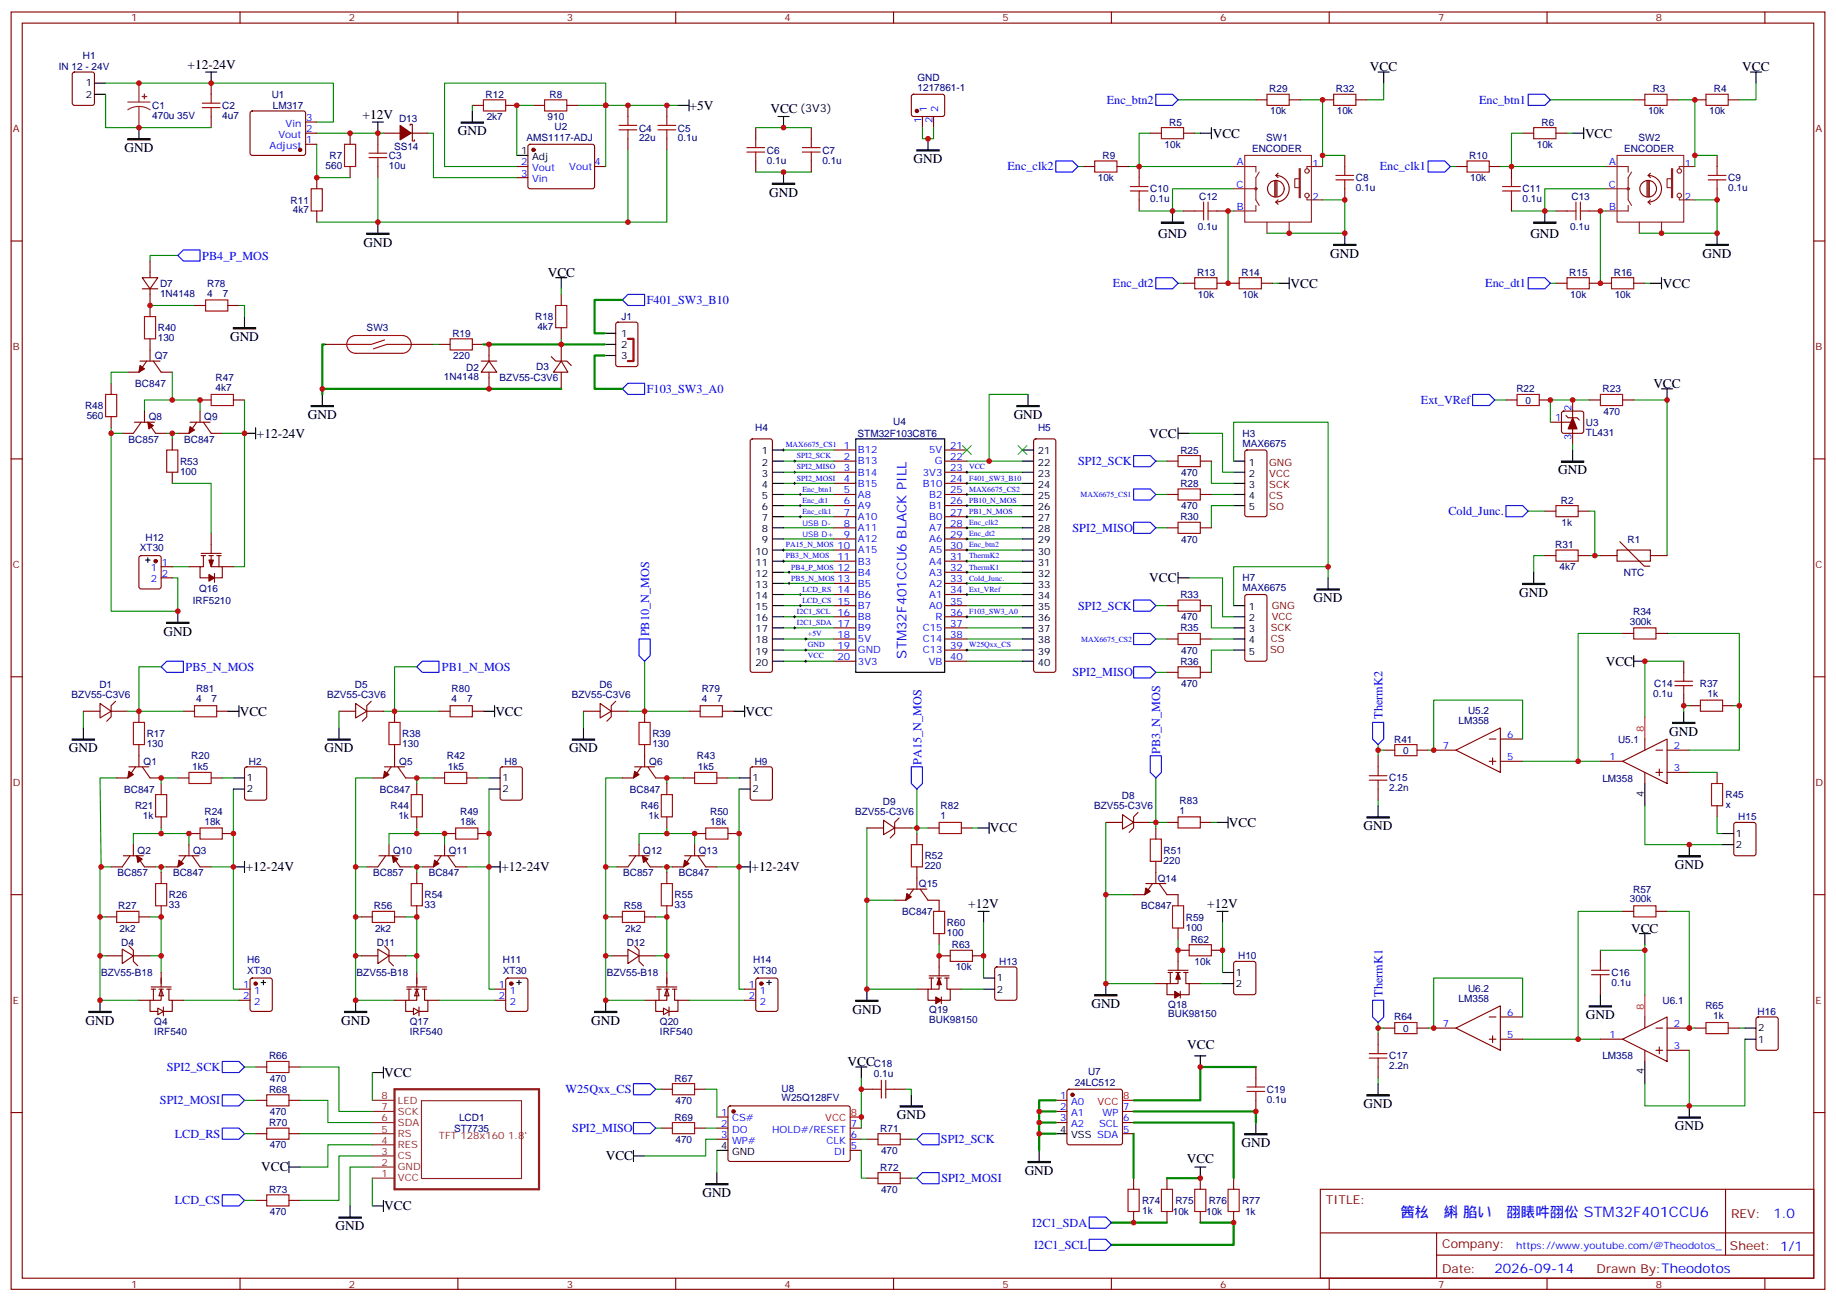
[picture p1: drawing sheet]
<svg xmlns="http://www.w3.org/2000/svg" width="583mm" height="413mm" viewBox="0 0 583 413" stroke-linecap="round" stroke-linejoin="round" font-family="sans-serif">
<defs><g id="words">
<text font-size="4.6" fill="#00f" x="444.5" y="386.2">䇴㭃т䌀 䐄いᑈ䎄䁃吽䎄伀 STM32F401CCU6</text>
<g font-size="4.2">
<text x="59.5" y="21.7">+12-24V</text>
<text x="434.9" y="22.5">VCC</text>
<text x="553" y="22.5">VCC</text>
<text x="218.9" y="34.9">+5V</text>
<text x="244.5" y="35.9">VCC</text>
<text x="115.1" y="37.7">+12V</text>
<text x="145.4" y="43">GND</text>
<text x="384.9" y="43.7">VCC</text>
<text x="503.1" y="43.7">VCC</text>
<text x="39.5" y="48.3">GND</text>
<text x="290" y="51.8">GND</text>
<text x="244.2" y="62.4">GND</text>
<text x="367.6" y="75.4">GND</text>
<text x="485.8" y="75.4">GND</text>
<text x="115.4" y="78.2">GND</text>
<text x="422.3" y="81.8">GND</text>
<text x="540.5" y="81.8">GND</text>
<text x="173.9" y="87.8">VCC</text>
<text x="409.6" y="91.3">VCC</text>
<text x="527.8" y="91.3">VCC</text>
<text x="73" y="108.2">GND</text>
<text x="524.8" y="123.1">VCC</text>
<text x="97.7" y="132.9">GND</text>
<text x="321.8" y="132.9">GND</text>
<text x="81.6" y="138.9">+12-24V</text>
<text x="364.8" y="138.9">VCC</text>
<text x="494.6" y="150.6">GND</text>
<text x="364.8" y="184.8">VCC</text>
<text x="417" y="191.1">GND</text>
<text x="482.2" y="189.4">GND</text>
<text x="51.9" y="201.7">GND</text>
<text x="509.7" y="211.2">VCC</text>
<text x="76.1" y="227.1">VCC</text>
<text x="157.2" y="227.1">VCC</text>
<text x="236.6" y="227.1">VCC</text>
<text x="529.9" y="233.5">GND</text>
<text x="21.9" y="238.8">GND</text>
<text x="103" y="238.8">GND</text>
<text x="180.6" y="238.8">GND</text>
<text x="390.1" y="262.4">VCC</text>
<text x="432.9" y="263.5">GND</text>
<text x="314.2" y="264.1">VCC</text>
<text x="531.7" y="275.8">GND</text>
<text x="78" y="276.5">+12-24V</text>
<text x="159.2" y="276.5">+12-24V</text>
<text x="238.5" y="276.5">+12-24V</text>
<text x="307.4" y="288.1">+12V</text>
<text x="383.2" y="288.1">+12V</text>
<text x="517.8" y="295.9">VCC</text>
<text x="270.6" y="321.7">GND</text>
<text x="346.4" y="319.9">GND</text>
<text x="503.4" y="323.4">GND</text>
<text x="27.2" y="325.2">GND</text>
<text x="108.3" y="325.2">GND</text>
<text x="187.7" y="325.2">GND</text>
<text x="376.8" y="333">VCC</text>
<text x="122" y="341.8">VCC</text>
<text x="269" y="338.3">VCC</text>
<text x="432.9" y="351.6">GND</text>
<text x="284.7" y="355.2">GND</text>
<text x="531.7" y="358.7">GND</text>
<text x="394.1" y="364">GND</text>
<text x="82.9" y="371.8">VCC</text>
<text x="192.3" y="368.2">VCC</text>
<text x="376.7" y="369.2">VCC</text>
<text x="325.3" y="372.8">GND</text>
<text x="223" y="379.9">GND</text>
<text x="122" y="384.1">VCC</text>
<text x="106.5" y="390.5">GND</text>
</g>
<g font-size="4.2" fill="#00f">
<text x="287.8" y="209" transform="rotate(-90 287.8 209)">STM32F401CCU6 BLACK PILL</text>
<text x="562.9" y="386.7">1.0</text>
<text x="474.4" y="404">2026-09-14</text>
</g>
<g font-size="3.9" fill="#00f">
<text x="351.3" y="32.9">Enc_btn2</text>
<text x="469.5" y="32.9">Enc_btn1</text>
<text x="319.8" y="54.1">Enc_clk2</text>
<text x="438" y="54.1">Enc_clk1</text>
<text x="64.2" y="82.4">PB4_P_MOS</text>
<text x="353.3" y="91.1">Enc_dt2</text>
<text x="471.4" y="91.1">Enc_dt1</text>
<text x="205.3" y="96.6">F401_SW3_B10</text>
<text x="205.3" y="124.8">F103_SW3_A0</text>
<text x="451" y="128.2">Ext_VRef</text>
<text x="342.2" y="147.6">SPI2_SCK</text>
<text x="459.8" y="163.5">Cold_Junc.</text>
<text x="340.4" y="168.7">SPI2_MISO</text>
<text x="342.2" y="193.5">SPI2_SCK</text>
<text x="206" y="202" transform="rotate(-90 206 202)">PB10_N_MOS</text>
<text x="58.9" y="213">PB5_N_MOS</text>
<text x="140.3" y="213">PB1_N_MOS</text>
<text x="340.4" y="214.6">SPI2_MISO</text>
<text x="438.9" y="228.1" transform="rotate(-90 438.9 228.1)">ThermK2</text>
<text x="368.3" y="239.2" transform="rotate(-90 368.3 239.2)">PB3_N_MOS</text>
<text x="292.5" y="242.7" transform="rotate(-90 292.5 242.7)">PA15_N_MOS</text>
<text x="438.9" y="316.3" transform="rotate(-90 438.9 316.3)">ThermK1</text>
<text x="52.9" y="339.9">SPI2_SCK</text>
<text x="179.5" y="346.9">W25Qxx_CS</text>
<text x="50.8" y="350.4">SPI2_MOSI</text>
<text x="181.7" y="359.2">SPI2_MISO</text>
<text x="55.5" y="361">LCD_RS</text>
<text x="298.7" y="362.8">SPI2_SCK</text>
<text x="298.8" y="375.1">SPI2_MOSI</text>
<text x="55.5" y="382.2">LCD_CS</text>
<text x="327.6" y="389.2">I2C1_SDA</text>
<text x="328.3" y="396.3">I2C1_SCL</text>
</g>
<g font-size="3.9" fill="#800">
<text x="420.9" y="382">TITLE:</text>
<text x="549.5" y="386.7">REV:</text>
<text x="457.8" y="396.2">Company:</text>
<text x="549.1" y="396.8">Sheet: 1/1</text>
<text x="457.8" y="403.9">Date:</text>
<text x="506.8" y="403.9">Drawn By:Theodotos</text>
</g>
<text font-size="3.5" x="254" y="35.6">(3V3)</text>
<g font-size="3.2" fill="#800">
<text x="41.6" y="6.8">1</text>
<text x="110.8" y="6.8">2</text>
<text x="179.9" y="6.8">3</text>
<text x="249.1" y="6.8">4</text>
<text x="318.2" y="6.8">5</text>
<text x="387.3" y="6.8">6</text>
<text x="456.5" y="6.8">7</text>
<text x="525.6" y="6.8">8</text>
<text x="4.1" y="41.9">A</text>
<text x="576.3" y="41.9">A</text>
<text x="4.1" y="111.1">B</text>
<text x="576.3" y="111.1">B</text>
<text x="4.1" y="180.2">C</text>
<text x="576.3" y="180.2">C</text>
<text x="4.1" y="249.3">D</text>
<text x="576.3" y="249.3">D</text>
<text x="4.1" y="318.5">E</text>
<text x="576.3" y="318.5">E</text>
<text x="41.6" y="408.6">1</text>
<text x="110.8" y="408.6">2</text>
<text x="179.9" y="408.6">3</text>
<text x="249.1" y="408.6">4</text>
<text x="318.2" y="408.6">5</text>
<text x="387.3" y="408.6">6</text>
<text x="456.5" y="408.6">7</text>
<text x="525.6" y="408.6">8</text>
</g>
<g font-size="3.2" fill="#000080">
<text x="18.7" y="22.3">IN 12 - 24V</text>
<text x="26.3" y="18.7">H1</text>
<text x="291.2" y="28.9">1217861-1</text>
<text x="291.2" y="25.8">GND</text>
<text x="402.9" y="29.3">R29</text>
<text x="424.1" y="29.3">R32</text>
<text x="524.6" y="29.3">R3</text>
<text x="544" y="29.3">R4</text>
<text x="48.3" y="34.6">C1</text>
<text x="70.6" y="34.7">C2</text>
<text x="86.2" y="31">U1</text>
<text x="86.6" y="34.6">LM317</text>
<text x="154.2" y="31.1">R12</text>
<text x="174.4" y="31.1">R8</text>
<text x="48.3" y="37.8">470u 35V</text>
<text x="70.6" y="37.8">4u7</text>
<text x="126.7" y="38.8">D13</text>
<text x="154.5" y="38.1">2k7</text>
<text x="173.8" y="38.1">910</text>
<text x="176" y="41.4">U2</text>
<text x="202.8" y="41.8">C4</text>
<text x="215.2" y="41.8">C5</text>
<text x="371.1" y="39.9">R5</text>
<text x="403.2" y="36.3">10k</text>
<text x="424.3" y="36.3">10k</text>
<text x="489.3" y="39.9">R6</text>
<text x="523.1" y="36.3">10k</text>
<text x="542.5" y="36.3">10k</text>
<text x="125.1" y="47.6">SS14</text>
<text x="167.2" y="44.8">AMS1117-ADJ</text>
<text x="202.8" y="44.8">22u</text>
<text x="215.2" y="44.8">0.1u</text>
<text x="369.7" y="46.9">10k</text>
<text x="402" y="44.6">SW1</text>
<text x="487.8" y="46.9">10k</text>
<text x="520.1" y="44.6">SW2</text>
<text x="103.4" y="53.6">560</text>
<text x="104.6" y="50.5">R7</text>
<text x="123.5" y="53.7">10u</text>
<text x="123.5" y="50.6">C3</text>
<text x="243.4" y="51.9">0.1u</text>
<text x="243.4" y="48.8">C6</text>
<text x="261.1" y="51.9">0.1u</text>
<text x="261.1" y="48.8">C7</text>
<text x="350" y="50.4">R9</text>
<text x="397.4" y="48.3">ENCODER</text>
<text x="466.4" y="50.4">R10</text>
<text x="515.6" y="48.3">ENCODER</text>
<text x="348.5" y="57.5">10k</text>
<text x="430.4" y="57.5">C8</text>
<text x="466.7" y="57.5">10k</text>
<text x="548.6" y="57.5">C9</text>
<text x="92.2" y="64.6">R11</text>
<text x="365.1" y="64.2">0.1u</text>
<text x="365.1" y="61">C10</text>
<text x="380.7" y="63.5">C12</text>
<text x="430.4" y="60.7">0.1u</text>
<text x="483.3" y="64.2">0.1u</text>
<text x="483.3" y="61">C11</text>
<text x="498.8" y="63.5">C13</text>
<text x="548.6" y="60.7">0.1u</text>
<text x="93" y="67.7">4k7</text>
<text x="380.3" y="73">0.1u</text>
<text x="498.4" y="73">0.1u</text>
<text x="380" y="87.5">R13</text>
<text x="394.1" y="87.5">R14</text>
<text x="498.1" y="87.5">R15</text>
<text x="512.3" y="87.5">R16</text>
<text x="50.8" y="94.2">1N4148</text>
<text x="50.8" y="91.1">D7</text>
<text x="65.7" y="94.1">4</text>
<text x="65.7" y="90.9">R78</text>
<text x="70.7" y="94.1">7</text>
<text x="380.2" y="94.5">10k</text>
<text x="394.4" y="94.5">10k</text>
<text x="498.4" y="94.5">10k</text>
<text x="512.5" y="94.5">10k</text>
<text x="169.9" y="101.6">R18</text>
<text x="197.2" y="101.6">J1</text>
<text x="50.1" y="105.1">R40</text>
<text x="116.4" y="105.2">SW3</text>
<text x="143.6" y="106.9">R19</text>
<text x="170.6" y="104.8">4k7</text>
<text x="49.1" y="113.9">Q7</text>
<text x="50.1" y="108.3">130</text>
<text x="143.9" y="114">220</text>
<text x="148" y="117.6">D2</text>
<text x="170.2" y="117.5">D3</text>
<text x="43" y="122.8">BC847</text>
<text x="68.5" y="124.1">4k7</text>
<text x="68.5" y="120.9">R47</text>
<text x="140.9" y="120.7">1N4148</text>
<text x="158.6" y="121">BZV55-C3V6</text>
<text x="481.4" y="124.5">R22</text>
<text x="508.7" y="124.5">R23</text>
<text x="27" y="129.9">R48</text>
<text x="484.2" y="128.1">0</text>
<text x="509" y="131.6">470</text>
<text x="27.5" y="133">560</text>
<text x="47.2" y="133.4">Q8</text>
<text x="64.8" y="133.4">Q9</text>
<text x="239.7" y="136.9">H4</text>
<text x="283.5" y="134.7">U4</text>
<text x="329.5" y="136.9">H5</text>
<text x="503.4" y="135.2">U3</text>
<text x="40.8" y="140.4">BC857</text>
<text x="58.5" y="140.4">BC847</text>
<text x="272.2" y="138.6">STM32F103C8T6</text>
<text x="374.7" y="143.9">R25</text>
<text x="394.4" y="141.7">MAX6675</text>
<text x="394.4" y="138.7">H3</text>
<text x="503.4" y="138.3">TL431</text>
<text x="57.1" y="147.5">R53</text>
<text x="57.1" y="150.7">100</text>
<text x="374.7" y="154.5">R28</text>
<text x="374.9" y="151">470</text>
<text x="374.9" y="161.6">470</text>
<text x="495.5" y="159.9">R2</text>
<text x="374.7" y="165.1">R30</text>
<text x="495.7" y="166.9">1k</text>
<text x="46.2" y="171.6">H12</text>
<text x="374.9" y="172.2">470</text>
<text x="493.7" y="174">R31</text>
<text x="516.6" y="172.2">R1</text>
<text x="44.4" y="174.9">XT30</text>
<text x="394.4" y="184.5">H7</text>
<text x="495" y="181">4k7</text>
<text x="515.4" y="182.8">NTC</text>
<text x="61.2" y="191.6">IRF5210</text>
<text x="63.2" y="187.8">Q16</text>
<text x="374.7" y="189.8">R33</text>
<text x="394.4" y="187.6">MAX6675</text>
<text x="374.9" y="196.9">470</text>
<text x="518.4" y="195.1">R34</text>
<text x="374.7" y="200.4">R35</text>
<text x="517.3" y="198.2">300k</text>
<text x="374.9" y="207.4">470</text>
<text x="374.7" y="211">R36</text>
<text x="22.7" y="221.6">BZV55-C3V6</text>
<text x="31.5" y="218.3">D1</text>
<text x="62.2" y="219.7">R81</text>
<text x="103.9" y="221.6">BZV55-C3V6</text>
<text x="112.7" y="218.3">D5</text>
<text x="143.4" y="219.7">R80</text>
<text x="181.5" y="221.6">BZV55-C3V6</text>
<text x="190.3" y="218.3">D6</text>
<text x="222.7" y="219.7">R79</text>
<text x="374.9" y="218">470</text>
<text x="524.8" y="221.2">0.1u</text>
<text x="525.1" y="218">C14</text>
<text x="539.6" y="218">R37</text>
<text x="542" y="221.1">1k</text>
<text x="62.2" y="222.9">4</text>
<text x="67.2" y="222.9">7</text>
<text x="143.4" y="222.9">4</text>
<text x="148.3" y="222.9">7</text>
<text x="222.7" y="222.9">4</text>
<text x="227.7" y="222.9">7</text>
<text x="466" y="226.6">U5.2</text>
<text x="46.6" y="233.9">R17</text>
<text x="127.7" y="233.9">R38</text>
<text x="207.1" y="233.9">R39</text>
<text x="463" y="229.8">LM358</text>
<text x="46.6" y="237.1">130</text>
<text x="127.7" y="237.1">130</text>
<text x="207.1" y="237.1">130</text>
<text x="442.5" y="235.6">R41</text>
<text x="445.4" y="239.2">0</text>
<text x="513.6" y="235.7">U5.1</text>
<text x="45.6" y="242.7">Q1</text>
<text x="60.7" y="240.9">R20</text>
<text x="61" y="244.5">1k5</text>
<text x="79" y="242.7">H2</text>
<text x="126.7" y="242.7">Q5</text>
<text x="141.8" y="240.9">R42</text>
<text x="142.2" y="244.5">1k5</text>
<text x="160.2" y="242.7">H8</text>
<text x="206.1" y="242.7">Q6</text>
<text x="221.2" y="240.9">R43</text>
<text x="221.5" y="244.5">1k5</text>
<text x="239.6" y="242.7">H9</text>
<text x="39.4" y="251.5">BC847</text>
<text x="120.6" y="251.5">BC847</text>
<text x="199.9" y="251.5">BC847</text>
<text x="441" y="251.2">2.2n</text>
<text x="441" y="248">C15</text>
<text x="508.6" y="248">LM358</text>
<text x="42.9" y="256.9">R21</text>
<text x="124" y="256.9">R44</text>
<text x="203.4" y="256.9">R46</text>
<text x="280.2" y="255.3">D9</text>
<text x="298.6" y="256.8">R82</text>
<text x="347.3" y="256.9">BZV55-C3V6</text>
<text x="356.1" y="253.6">D8</text>
<text x="374.4" y="255">R83</text>
<text x="547.7" y="253.3">R45</text>
<text x="547.8" y="256.5">x</text>
<text x="45.3" y="260">1k</text>
<text x="64.9" y="261.7">18k</text>
<text x="64.9" y="258.5">R24</text>
<text x="126.5" y="260">1k</text>
<text x="146.1" y="261.7">18k</text>
<text x="146.1" y="258.5">R49</text>
<text x="205.8" y="260">1k</text>
<text x="225.4" y="261.7">18k</text>
<text x="225.4" y="258.5">R50</text>
<text x="271.4" y="258.6">BZV55-C3V6</text>
<text x="298.6" y="259.9">1</text>
<text x="374.4" y="258.2">1</text>
<text x="551.8" y="260.4">H15</text>
<text x="43.7" y="271">Q2</text>
<text x="61.3" y="271">Q3</text>
<text x="124.8" y="271">Q10</text>
<text x="142.4" y="271">Q11</text>
<text x="204.2" y="271">Q12</text>
<text x="221.8" y="271">Q13</text>
<text x="293.5" y="275.9">220</text>
<text x="293.5" y="272.7">R52</text>
<text x="369.4" y="274.1">220</text>
<text x="369.4" y="270.9">R51</text>
<text x="37.3" y="278">BC857</text>
<text x="54.9" y="278">BC847</text>
<text x="118.4" y="278">BC857</text>
<text x="136.1" y="278">BC847</text>
<text x="197.8" y="278">BC857</text>
<text x="215.5" y="278">BC847</text>
<text x="291.7" y="281.5">Q15</text>
<text x="367.5" y="279.8">Q14</text>
<text x="53.6" y="285.1">R26</text>
<text x="134.8" y="285.1">R54</text>
<text x="214.1" y="285.1">R55</text>
<text x="517.3" y="286.4">300k</text>
<text x="518.4" y="283.2">R57</text>
<text x="37.5" y="288.6">R27</text>
<text x="53.6" y="288.3">33</text>
<text x="118.7" y="288.6">R56</text>
<text x="134.8" y="288.3">33</text>
<text x="198.1" y="288.6">R58</text>
<text x="214.1" y="288.3">33</text>
<text x="286.4" y="290.3">BC847</text>
<text x="300.6" y="293.9">R60</text>
<text x="362.2" y="288.6">BC847</text>
<text x="376.4" y="292.1">R59</text>
<text x="37.9" y="295.6">2k2</text>
<text x="119.1" y="295.6">2k2</text>
<text x="198.4" y="295.6">2k2</text>
<text x="300.6" y="297.1">100</text>
<text x="376.4" y="295.3">100</text>
<text x="378" y="299.1">R62</text>
<text x="38.5" y="300.2">D4</text>
<text x="78.5" y="305.7">H6</text>
<text x="119.6" y="300.2">D11</text>
<text x="159.6" y="305.7">H11</text>
<text x="199" y="300.2">D12</text>
<text x="239" y="305.7">H14</text>
<text x="302.1" y="300.9">R63</text>
<text x="393" y="304.5">H10</text>
<text x="32.1" y="309.7">BZV55-B18</text>
<text x="78.5" y="309">XT30</text>
<text x="113.2" y="309.7">BZV55-B18</text>
<text x="159.6" y="309">XT30</text>
<text x="192.6" y="309.7">BZV55-B18</text>
<text x="239" y="309">XT30</text>
<text x="303.4" y="308">10k</text>
<text x="317.2" y="306.2">H13</text>
<text x="379.2" y="306.2">10k</text>
<text x="511.5" y="309.7">C16</text>
<text x="466" y="314.8">U6.2</text>
<text x="511.5" y="312.9">0.1u</text>
<text x="295" y="321.5">Q19</text>
<text x="370.8" y="322.9">BUK98150</text>
<text x="370.8" y="319.7">Q18</text>
<text x="442.5" y="323.8">R64</text>
<text x="463" y="318">LM358</text>
<text x="527.7" y="318.6">U6.1</text>
<text x="541.3" y="320.3">R65</text>
<text x="543.8" y="323.4">1k</text>
<text x="557.9" y="322">H16</text>
<text x="49" y="328.6">IRF540</text>
<text x="49" y="325.4">Q4</text>
<text x="130.1" y="328.6">IRF540</text>
<text x="130.1" y="325.4">Q17</text>
<text x="209.5" y="328.6">IRF540</text>
<text x="209.5" y="325.4">Q20</text>
<text x="295" y="324.7">BUK98150</text>
<text x="445.4" y="327.4">0</text>
<text x="85.4" y="336.2">R66</text>
<text x="277.4" y="341.8">0.1u</text>
<text x="277.4" y="338.7">C18</text>
<text x="345.4" y="341.3">U7</text>
<text x="441" y="339.4">2.2n</text>
<text x="441" y="336.2">C17</text>
<text x="508.6" y="336.2">LM358</text>
<text x="85.4" y="346.8">R68</text>
<text x="85.6" y="343.3">470</text>
<text x="214.2" y="343.3">R67</text>
<text x="248.1" y="346.5">U8</text>
<text x="341.2" y="344.7">24LC512</text>
<text x="402.2" y="346.8">C19</text>
<text x="85.6" y="353.8">470</text>
<text x="214.4" y="350.3">470</text>
<text x="248.1" y="349.5">W25Q128FV</text>
<text x="402.2" y="349.9">0.1u</text>
<text x="85.4" y="357.4">R70</text>
<text x="144.2" y="359.2">ST7735</text>
<text x="145.7" y="355.6">LCD1</text>
<text x="214.2" y="355.6">R69</text>
<text x="279.4" y="359.1">R71</text>
<text x="85.6" y="364.4">470</text>
<text x="214.4" y="362.7">470</text>
<text x="279.4" y="371.5">R72</text>
<text x="279.7" y="366.2">470</text>
<text x="85.4" y="378.5">R73</text>
<text x="279.7" y="378.5">470</text>
<text x="362.5" y="382">R74</text>
<text x="373.1" y="382">R75</text>
<text x="383.7" y="382">R76</text>
<text x="394.3" y="382">R77</text>
<text x="85.6" y="385.6">470</text>
<text x="362.5" y="385.2">1k</text>
<text x="372.3" y="385.6">10k</text>
<text x="382.9" y="385.6">10k</text>
<text x="395.2" y="385.6">1k</text>
</g>
<g font-size="3.2">
<text x="27.3" y="27.4">1</text>
<text x="27.3" y="31">2</text>
<text x="165.4" y="49">1</text>
<text x="168.9" y="50.7">Adj</text>
<text x="197.2" y="106.8">1</text>
<text x="197.2" y="113.9">3</text>
<text x="197.2" y="110.3">2</text>
<text x="241.9" y="144.2">1</text>
<text x="241.9" y="147.7">2</text>
<text x="329.4" y="144.2">21</text>
<text x="329.4" y="147.7">22</text>
<text x="396.4" y="147.7">1</text>
<text x="241.9" y="151.3">3</text>
<text x="241.9" y="154.8">4</text>
<text x="329.4" y="151.3">23</text>
<text x="329.4" y="154.8">24</text>
<text x="396.4" y="151.3">2</text>
<text x="396.4" y="154.8">3</text>
<text x="241.9" y="158.3">5</text>
<text x="241.9" y="161.9">6</text>
<text x="329.4" y="158.3">25</text>
<text x="329.4" y="161.9">26</text>
<text x="396.4" y="158.3">4</text>
<text x="396.4" y="161.9">5</text>
<text x="241.9" y="165.4">7</text>
<text x="329.4" y="165.4">27</text>
<text x="241.9" y="168.9">8</text>
<text x="241.9" y="172.4">9</text>
<text x="329.4" y="168.9">28</text>
<text x="329.4" y="172.4">29</text>
<text x="239.8" y="176">10</text>
<text x="239.8" y="179.5">11</text>
<text x="329.4" y="176">30</text>
<text x="329.4" y="179.5">31</text>
<text x="239.8" y="183">12</text>
<text x="329.4" y="183">32</text>
<text x="239.8" y="186.5">13</text>
<text x="239.8" y="190.1">14</text>
<text x="329.4" y="186.5">33</text>
<text x="329.4" y="190.1">34</text>
<text x="239.8" y="193.6">15</text>
<text x="239.8" y="197.1">16</text>
<text x="329.4" y="193.6">35</text>
<text x="329.4" y="197.1">36</text>
<text x="396.4" y="193.6">1</text>
<text x="396.4" y="197.1">2</text>
<text x="239.8" y="200.7">17</text>
<text x="329.4" y="200.7">37</text>
<text x="396.4" y="200.7">3</text>
<text x="239.8" y="204.2">18</text>
<text x="239.8" y="207.7">19</text>
<text x="329.4" y="204.2">38</text>
<text x="329.4" y="207.7">39</text>
<text x="396.4" y="204.2">4</text>
<text x="396.4" y="207.7">5</text>
<text x="239.8" y="211.2">20</text>
<text x="329.4" y="211.2">40</text>
<text x="78.3" y="247.9">1</text>
<text x="78.3" y="251.5">2</text>
<text x="159.5" y="247.9">1</text>
<text x="159.5" y="251.5">2</text>
<text x="238.8" y="247.9">1</text>
<text x="238.8" y="251.5">2</text>
<text x="521.8" y="252.8" transform="rotate(-90 521.8 252.8)">4</text>
<text x="551" y="265.6">1</text>
<text x="551" y="269.1">2</text>
<text x="316.4" y="311.4">1</text>
<text x="392.3" y="309.7">1</text>
<text x="316.4" y="315">2</text>
<text x="392.3" y="313.2">2</text>
<text x="558.1" y="327.3">2</text>
<text x="558.1" y="330.8">1</text>
<text x="521.8" y="341" transform="rotate(-90 521.8 341)">4</text>
<text x="336.5" y="359.4">4</text>
<text x="228.9" y="364.7">4</text>
<text x="340" y="361.2">VSS SDA</text>
<text x="232.4" y="366.5">GND</text>
</g>
<g font-size="3.2" fill="#00f">
<text x="294.2" y="35.7" transform="rotate(-90 294.2 35.7)">1</text>
<text x="297.7" y="35.7" transform="rotate(-90 297.7 35.7)">2</text>
<text x="90.7" y="40.1">Vin</text>
<text x="97.2" y="38.4">3</text>
<text x="97.2" y="41.9">2</text>
<text x="292.5" y="39.2" transform="rotate(-90 292.5 39.2)">1</text>
<text x="296" y="39.2" transform="rotate(-90 296 39.2)">2</text>
<text x="85.6" y="47.2">Adjust</text>
<text x="88.4" y="43.7">Vout</text>
<text x="97.2" y="45.4">1</text>
<text x="165.4" y="52.5">2</text>
<text x="180.7" y="53.9">Vout</text>
<text x="188.7" y="52.5">4</text>
<text x="392.6" y="52.5">A</text>
<text x="416.6" y="52.8">1</text>
<text x="510.8" y="52.5">A</text>
<text x="534.8" y="52.8">1</text>
<text x="165.4" y="56">3</text>
<text x="168.9" y="54.3">Vout</text>
<text x="168.9" y="57.8">Vin</text>
<text x="392.5" y="59.5">C</text>
<text x="510.7" y="59.5">C</text>
<text x="416.6" y="63.4">2</text>
<text x="534.8" y="63.4">2</text>
<text x="392.6" y="66.6">B</text>
<text x="510.8" y="66.6">B</text>
<text x="498.8" y="130.5" transform="rotate(-90 498.8 130.5)">2</text>
<text x="493.6" y="133.6">1</text>
<text x="267.9" y="142.5">1</text>
<text x="272.3" y="143.9">B12</text>
<text x="295" y="143.9">5V</text>
<text x="301.6" y="142.5">21</text>
<text x="498.8" y="139.5" transform="rotate(-90 498.8 139.5)">3</text>
<text x="267.9" y="146">2</text>
<text x="267.9" y="149.5">3</text>
<text x="272.3" y="147.4">B13</text>
<text x="296.7" y="147.4">G</text>
<text x="301.6" y="146">22</text>
<text x="301.6" y="149.5">23</text>
<text x="267.9" y="153">4</text>
<text x="272.3" y="150.9">B14</text>
<text x="272.3" y="154.4">B15</text>
<text x="292.9" y="154.4">B10</text>
<text x="293" y="150.9">3V3</text>
<text x="301.6" y="153">24</text>
<text x="267.9" y="156.6">5</text>
<text x="267.9" y="160.1">6</text>
<text x="272.3" y="158">A8</text>
<text x="272.3" y="161.5">A9</text>
<text x="295" y="158">B2</text>
<text x="295" y="161.5">B1</text>
<text x="301.6" y="156.6">25</text>
<text x="301.6" y="160.1">26</text>
<text x="267.9" y="163.6">7</text>
<text x="267.9" y="167.1">8</text>
<text x="272.3" y="165">A10</text>
<text x="295" y="165">B0</text>
<text x="301.6" y="163.6">27</text>
<text x="301.6" y="167.1">28</text>
<text x="267.9" y="170.7">9</text>
<text x="272.3" y="168.6">A11</text>
<text x="272.3" y="172.1">A12</text>
<text x="295" y="168.6">A7</text>
<text x="295" y="172.1">A6</text>
<text x="301.6" y="170.7">29</text>
<text x="51.3" y="179.5">1</text>
<text x="265.8" y="174.2">10</text>
<text x="265.8" y="177.7">11</text>
<text x="272.3" y="175.6">A15</text>
<text x="272.3" y="179.1">B3</text>
<text x="295" y="175.6">A5</text>
<text x="295" y="179.1">A4</text>
<text x="301.6" y="174.2">30</text>
<text x="301.6" y="177.7">31</text>
<text x="47.8" y="181.3">1</text>
<text x="47.8" y="184.8">2</text>
<text x="51.3" y="183">2</text>
<text x="265.8" y="181.3">12</text>
<text x="265.8" y="184.8">13</text>
<text x="272.3" y="182.7">B4</text>
<text x="295" y="182.7">A3</text>
<text x="301.6" y="181.3">32</text>
<text x="301.6" y="184.8">33</text>
<text x="265.8" y="188.3">14</text>
<text x="265.8" y="191.8">15</text>
<text x="272.3" y="186.2">B5</text>
<text x="272.3" y="189.7">B6</text>
<text x="295" y="186.2">A2</text>
<text x="295" y="189.7">A1</text>
<text x="301.6" y="188.3">34</text>
<text x="301.6" y="191.8">35</text>
<text x="265.8" y="195.4">16</text>
<text x="272.3" y="193.3">B7</text>
<text x="272.3" y="196.8">B8</text>
<text x="295" y="193.3">A0</text>
<text x="297" y="196.8">R</text>
<text x="301.6" y="195.4">36</text>
<text x="265.8" y="198.9">17</text>
<text x="265.8" y="202.4">18</text>
<text x="272.3" y="200.3">B9</text>
<text x="272.3" y="203.8">5V</text>
<text x="292.9" y="200.3">C15</text>
<text x="292.9" y="203.8">C14</text>
<text x="301.6" y="198.9">37</text>
<text x="301.6" y="202.4">38</text>
<text x="265.8" y="206">19</text>
<text x="265.8" y="209.5">20</text>
<text x="272.3" y="207.4">GND</text>
<text x="292.9" y="207.4">C13</text>
<text x="301.6" y="206">39</text>
<text x="301.6" y="209.5">40</text>
<text x="272.3" y="210.9">3V3</text>
<text x="294.8" y="210.9">VB</text>
<text x="458" y="237.7">7</text>
<text x="478.4" y="234.2">6</text>
<text x="531.3" y="237.7">2</text>
<text x="478.4" y="241.2">5</text>
<text x="510.9" y="241.2">1</text>
<text x="531.3" y="244.8">3</text>
<text x="77.2" y="313.5">1</text>
<text x="77.2" y="317.1">2</text>
<text x="80.7" y="315.3">1</text>
<text x="158.3" y="313.5">1</text>
<text x="158.3" y="317.1">2</text>
<text x="161.8" y="315.3">1</text>
<text x="237.7" y="313.5">1</text>
<text x="237.7" y="317.1">2</text>
<text x="241.2" y="315.3">1</text>
<text x="80.7" y="318.8">2</text>
<text x="161.8" y="318.8">2</text>
<text x="241.2" y="318.8">2</text>
<text x="478.4" y="322.4">6</text>
<text x="458" y="325.9">7</text>
<text x="478.4" y="329.4">5</text>
<text x="510.9" y="329.4">1</text>
<text x="531.3" y="325.9">2</text>
<text x="531.3" y="333">3</text>
<text x="336.5" y="352.4">2</text>
<text x="336.5" y="348.8">1</text>
<text x="340" y="350.6">A0</text>
<text x="356.5" y="352.4">7</text>
<text x="228.9" y="354.1">1</text>
<text x="228.9" y="357.6">2</text>
<text x="232.4" y="355.9">CS#</text>
<text x="232.4" y="359.4">DO</text>
<text x="245.1" y="359.4">HOLD#/RESET</text>
<text x="270.1" y="357.6">7</text>
<text x="336.5" y="355.9">3</text>
<text x="340" y="357.6">A2</text>
<text x="340" y="354.1">A1</text>
<text x="348.9" y="357.6">SCL</text>
<text x="349.9" y="354.1">WP</text>
<text x="356.5" y="355.9">6</text>
<text x="356.5" y="359.4">5</text>
<text x="228.9" y="361.2">3</text>
<text x="232.4" y="362.9">WP#</text>
<text x="262.4" y="362.9">CLK</text>
<text x="270.1" y="364.7">5</text>
<text x="270.1" y="361.2">6</text>
<text x="264.8" y="366.5">DI</text>
<text x="481.3" y="396.2">https://www.youtube.com/@Theodotos_</text>
</g>
<g font-size="3.2" fill="#600">
<text x="402.9" y="147.7">GNG</text>
<text x="402.9" y="151.3">VCC</text>
<text x="402.9" y="154.8">SCK</text>
<text x="402.9" y="158.3">CS</text>
<text x="402.9" y="161.9">SO</text>
<text x="403.7" y="196.8">VCC</text>
<text x="403.7" y="193.3">GNG</text>
<text x="403.3" y="200.3">SCK</text>
<text x="403.4" y="203.8">CS</text>
<text x="403.1" y="207.4">SO</text>
</g>
<g font-size="3.2" fill="#f00">
<text x="521.8" y="232.4" transform="rotate(-90 521.8 232.4)">8</text>
<text x="521.8" y="320.6" transform="rotate(-90 521.8 320.6)">8</text>
<text x="348.4" y="350.6">VCC</text>
<text x="356.5" y="348.8">8</text>
<text x="262" y="355.9">VCC</text>
<text x="270.1" y="354.1">8</text>
</g>
<g font-size="3.2" fill="#8d2323">
<text x="121.1" y="348.8">8</text>
<text x="121.1" y="352.4">7</text>
<text x="126.3" y="350.2">LED</text>
<text x="126.3" y="353.8">SCK</text>
<text x="121.1" y="355.9">6</text>
<text x="121.1" y="359.4">5</text>
<text x="126.3" y="357.3">SDA</text>
<text x="121.1" y="362.9">4</text>
<text x="126.3" y="360.8">RS</text>
<text x="126.3" y="364.3">RES</text>
<text x="139.3" y="361.5">TFT 128x160 1.8'</text>
<text x="121.1" y="366.5">3</text>
<text x="121.1" y="370">2</text>
<text x="126.3" y="367.9">CS</text>
<text x="126.3" y="371.4">GND</text>
<text x="121.1" y="373.5">1</text>
<text x="126.3" y="374.9">VCC</text>
</g>
<g font-size="2.5" fill="#00f">
<text x="249.4" y="141.9">MAX6675_CS1</text>
<text x="252.9" y="149">SPI2_MISO</text>
<text x="252.9" y="145.5">SPI2_SCK</text>
<text x="307.6" y="149">VCC</text>
<text x="252.9" y="152.5">SPI2_MOSI</text>
<text x="307.6" y="152.5">F401_SW3_B10</text>
<text x="254.7" y="156">Enc_btn1</text>
<text x="254.7" y="159.6">Enc_dt1</text>
<text x="307.6" y="156">MAX6675_CS2</text>
<text x="307.6" y="159.6">PB10_N_MOS</text>
<text x="343" y="157.8">MAX6675_CS1</text>
<text x="254.7" y="166.8">USB D-</text>
<text x="254.7" y="163.1">Enc_clk1</text>
<text x="307.6" y="163.1">PB1_N_MOS</text>
<text x="307.6" y="166.6">Enc_clk2</text>
<text x="249.4" y="173.7">PA15_N_MOS</text>
<text x="254.7" y="170.3">USB D+</text>
<text x="307.6" y="173.7">Enc_btn2</text>
<text x="307.6" y="170.1">Enc_dt2</text>
<text x="249.4" y="177.2">PB3_N_MOS</text>
<text x="307.6" y="177.2">ThermK2</text>
<text x="251.2" y="180.7">PB4_P_MOS</text>
<text x="251.2" y="184.3">PB5_N_MOS</text>
<text x="307.6" y="184.3">Cold_Junc.</text>
<text x="307.6" y="180.7">ThermK1</text>
<text x="254.7" y="187.8">LCD_RS</text>
<text x="254.7" y="191.3">LCD_CS</text>
<text x="307.6" y="187.8">Ext_VRef</text>
<text x="252.9" y="194.8">I2C1_SCL</text>
<text x="307.6" y="194.8">F103_SW3_A0</text>
<text x="252.9" y="198.4">I2C1_SDA</text>
<text x="256.5" y="201.9">+5V</text>
<text x="343.2" y="203.7">MAX6675_CS2</text>
<text x="256.5" y="209">VCC</text>
<text x="256.5" y="205.4">GND</text>
<text x="307.6" y="205.4">W25Qxx_CS</text>
</g>
</g></defs>
<g fill="none" stroke="#870000" stroke-width=".35">
<path d="M3.5 3.8h575.8v405.4h-575.8zM7.1 7.3h568.6v398.3h-568.6zM76.2 3.8v3.5M145.3 3.8v3.5M214.5 3.8v3.5M283.6 3.8v3.5M352.8 3.8v3.5M421.9 3.8v3.5M491.1 3.8v3.5M560.2 3.8v3.5M518.6 31.7h3.5M529.2 31.7h3.5"/>
<path d="M538 31.7h3.5M548.6 31.7h3.5M462.1 52.8h3.6M472.7 52.8h3.5M479.8 52.8v3.6M483.3 42.3h3.5M493.9 42.3h3.5M3.5 76.5h3.6M479.8 63.4v3.6M493.9 67h3.5M504.5 67h3.5M575.7 76.5h3.6"/>
<path d="M493.9 89.9h3.5M504.5 89.9h7M518.6 89.9h3.5M478 126.9h3.5M488.6 126.9h3.5M492.1 134h6.4M495.9 130.7l.5-.2h5.6l.5 .2 .2 .5v5.6l-.2 .5-.5 .2h-5.6l-.5-.2-.2-.5v-5.6zM497.1 131.9l.7 .7h2.8l.7 .7M499.2 126.9v14.1M504.5 126.9h3.5M515.1 126.9h3.5M3.5 145.6h3.6"/>
<path d="M264.6 142.8h7M264.6 146.3h7M264.6 149.9h7M264.6 153.4h7M264.6 156.9h7M299.9 142.8h7M299.9 146.3h7M299.9 149.9h7M299.9 153.4h7M299.9 156.9h7M395.3 143l.5-.2h5.7l.6 .4 .1 20.1-.5 .6-5.9 .1-.6-.5-.1-20zM575.7 145.6h3.6"/>
<path d="M264.6 160.4h7M264.6 164h7M264.6 167.5h7M264.6 171h7M264.6 174.6h7M264.6 178.1h7M299.9 160.4h7M299.9 164h7M299.9 167.5h7M299.9 171h7M299.9 174.6h7M299.9 178.1h7"/>
<path d="M490.4 176.3h3.5M490.4 162.2h3.5M500.9 176.3h3.6M500.9 162.2h3.6M508 176.3h5.3M513.3 174.6h10.6v3.5h-10.6zM514.2 171.9l7.7 7.8h1.8M523.9 176.3h5.3M264.6 181.6h7M264.6 185.1h7M264.6 188.7h7M264.6 192.2h7"/>
<path d="M264.6 195.7h7M264.6 199.2h7M299.9 181.6h7M299.9 185.1h7M299.9 188.7h7M299.9 192.2h7M299.9 195.7h7M299.9 199.2h7M395.3 188.9l.5-.2h5.7l.6 .4 .1 20-.5 .7h-5.9l-.6-.4-.1-20zM3.5 214.8h3.6M264.6 202.8h7M264.6 206.3h7"/>
<path d="M264.6 209.8h7M299.9 202.8h7M299.9 206.3h7M299.9 209.8h7M515.1 201h3.5M525.6 201h3.6M534.5 209.8v3.6M575.7 214.8h3.6M437.4 239.8v3.5M439.2 238.1h3.5M449.8 238.1h3.5M455.1 238.1h7"/>
<path d="M462.1 238.1l14.1-7.1v14.1zM472.7 234.5h2.1M476.2 234.5h7.1M522.1 234.5v3.6M525.6 238.1h2.2M529.2 238.1h7M534.5 220.4v3.5M536.2 223.9h3.6M546.8 223.9h3.5M437.4 250.4v3.5M472.7 241.6h2.1M473.8 240.5v2.1"/>
<path d="M476.2 241.6h7.1M508 241.6h7.1M515.1 241.6l14.1-7.1v14.1zM522.1 245.1v3.5M525.6 245.1h2.2M526.7 244.1v2.1M529.2 245.1h7M545 245.1v3.5M545 255.7v3.5M51.2 276.9v3.5M3.5 283.9h3.6M51.2 287.4v3.6"/>
<path d="M515.1 289.2h3.5M525.6 289.2h3.6M575.7 283.9h3.6M75.8 313.9h3.6M75.8 317.4h3.6M79.6 310.6l.5-.2h5.6l.7 .4v9.5l-.4 .6-5.9 .1-.7-.5v-9.4zM508 301.6v3.5M508 312.1v3.6M81.1 338.6h3.6M91.7 338.6h3.5M437.4 328v3.5M437.4 338.6v3.5"/>
<path d="M439.2 326.2h3.5M449.8 326.2h3.5M455.1 326.2h7M462.1 326.2l14.1-7v14.1zM472.7 322.7h2.1M472.7 329.8h2.1M473.8 328.7v2.1M476.2 322.7h7.1M476.2 329.8h7.1M508 329.8h7.1M515.1 329.8l14.1-7.1v14.1zM522.1 322.7v3.5"/>
<path d="M522.1 333.3v3.5M525.6 326.2h2.2M525.6 333.3h2.2M526.7 332.2v2.2M529.2 326.2h7M529.2 333.3h7M538 326.2h3.5M548.6 326.2h3.5M3.5 353.1h3.6M81.1 349.2h3.6M81.1 359.8h3.6M91.7 349.2h3.5"/>
<path d="M91.7 359.8h3.5M575.7 353.1h3.6M419.1 377.4h156.6v28.2h-156.6zM547.7 377.4v20.9M81.1 380.9h3.6M91.7 380.9h3.5M419.1 391.2h156.5M456 398.3h119.6M456 391.2v14.2M76.2 405.6v3.6M145.3 405.6v3.6M214.5 405.6v3.6"/>
<path d="M283.6 405.6v3.6M352.8 405.6v3.6M421.9 405.6v3.6M491.1 405.6v3.6M560.2 405.6v3.6"/>
</g>
<g fill="none" stroke="#000" stroke-width=".35">
<path d="M555.6 22.9h3.6M557.4 22.9v3.5M499.2 42.3h3.5M502.7 40.5v3.5M490.4 67v3.5M545 74v3.5M523.9 89.9h3.5M527.4 88.1v3.6M271.6 139.3h28.3v74.1h-28.3zM527.4 123.4h3.5M529.2 123.4v3.5M391.6 146.3h3.5"/>
<path d="M391.6 149.9h3.5M391.6 153.4h3.5M391.6 156.9h3.5M499.2 142.8v3.5M391.6 160.4h3.5M391.6 192.2h3.5M391.6 195.7h3.5M391.6 199.2h3.5M486.8 181.6v3.5M391.6 202.8h3.5M391.6 206.3h3.5M518.6 209.8h3.5"/>
<path d="M518.6 208.1v3.5M534.5 225.7v3.5M437.4 255.7v3.5M522.1 248.6v7.1M536.2 268v3.6M520.3 296.3h3.6M522.1 296.3v3.5M82.9 311.8h1.4M83.6 311.1v1.4M508 315.7v3.5M121.7 338.6v3.5M522.1 336.8v7.1"/>
<path d="M118.2 340.4h3.5M437.4 343.9v3.5M536.2 350.9v3.6M111.1 382.7v3.5M118.2 382.7h3.5M121.7 380.9v3.6"/>
</g>
<g fill="none" stroke="#008700" stroke-width=".35">
<path d="M492.1 31.7h26.5M532.7 31.7h5.3v21.1M557.4 26.4v5.3h-5.3M460.4 52.8h1.7M476.2 52.8h3.6M483.3 42.3h-3.5v10.5h30M497.4 42.3h1.8M509.8 59.9h-19.4v7.1h-10.6M490.4 67h3.5M509.8 67h-1.8v22.9M538 63.4h7v10.6h-24.7M492.1 89.9h1.8"/>
<path d="M522.1 89.9h1.8M474.5 126.9h3.5M504.5 126.9h-12.4v7.1M518.6 126.9h10.6v49.4M248.7 156.9h15.9M248.7 153.4h15.9M248.7 142.8h15.9M252.2 146.3h12.4M252.2 149.9h12.4M306.9 146.3h17.7M306.9 156.9h17.7M306.9 153.4h17.7"/>
<path d="M306.9 149.9h17.7M499.2 141v1.8M248.7 178.1h15.9M248.7 174.6h15.9M248.7 171h15.9M248.7 167.5h15.9M248.7 164h15.9M248.7 160.4h15.9M306.9 178.1h17.7M306.9 174.6h17.7M306.9 171h17.7M306.9 167.5h17.7"/>
<path d="M306.9 164h17.7M306.9 160.4h17.7M485.1 162.2h5.3M490.4 176.3h-3.6v5.3M504.5 162.2h1.7v14.1M504.5 176.3h3.5M248.7 192.2h15.9M248.7 188.7h15.9M248.7 185.1h15.9M248.7 181.6h15.9M248.7 199.2h15.9M248.7 195.7h15.9"/>
<path d="M306.9 192.2h17.7M306.9 188.7h17.7M306.9 185.1h17.7M306.9 181.6h17.7M306.9 199.2h17.7M306.9 195.7h17.7M248.7 209.8h15.9M248.7 206.3h15.9M248.7 202.8h15.9M306.9 209.8h17.7M306.9 206.3h17.7M306.9 202.8h17.7"/>
<path d="M515.1 201h-14.2v40.6h7.1M529.2 201h22.9v37.1h-15.9M534.5 209.8h-12.4v17.7M437.4 236.3v1.8M439.2 238.1h-1.8v1.7M483.3 234.5v-12.3h-28.2v15.9h-1.8M437.4 253.9v1.8M483.3 241.6h17.6M522.1 255.7v12.3h24.7M536.2 245.1h8.8M51.2 275.1v1.8M74.1 275.1v38.8h1.7"/>
<path d="M47.6 291h3.6v17.6M515.1 289.2h-14.2v40.6h7.1M522.1 299.8v15.9M529.2 289.2h7v37h1.8M58.2 317.4h17.6M508 301.6h14.1M95.2 338.6h12.4v14.1h10.6M437.4 324.5v1.7M439.2 326.2h-1.8v1.8M483.3 329.8h17.6M536.2 333.3v17.6M552.1 326.2h1.8"/>
<path d="M553.9 329.8v21.1h-17.7M77.6 359.8h3.5M77.6 349.2h3.5M95.2 349.2h8.9v7h14.1M95.2 359.8h23M118.2 340.4v8.8M522.1 343.9v7h14.1M118.2 370.3h-7.1v12.4M118.2 366.8h-10.6v14.1h-12.4M118.2 363.3h-14.1v7h-8.9M118.2 373.9v8.8M77.6 380.9h3.5"/>
</g>
<path d="M486.8 70.5h7.1v.3h-7.1zM541.5 77.5h7.1v.4h-7.1zM495.7 146.3h7v.4h-7zM483.3 185.1h7.1v.4h-7.1zM530.9 229.2h7.1v.4h-7.1zM433.9 259.2h7.1v.4h-7.1zM532.7 271.6h7.1v.3h-7.1zM504.5 319.2h7v.3h-7zM433.9 347.4h7.1v.4h-7.1zM532.7 354.5h7.1v.3h-7.1zM107.6 386.2h7.1v.4h-7.1z" fill="#000" stroke="#000" stroke-width=".35"/>
<g fill="none" stroke="#a10000" stroke-width=".35">
<path d="M522.1 29.9h7.1v3.5h-7.1zM541.5 29.9h7.1v3.5h-7.1zM465.7 51.1h7v3.5h-7zM477 59.2h5.6M479.8 56.4v2.8M486.8 40.5h7.1v3.5h-7.1zM477 60.6h5.6M479.8 60.6v2.8M497.4 67h2.8M500.2 64.1v5.7M501.6 64.1v5.7M501.6 67h2.9"/>
<path d="M497.4 88.1h7.1v3.6h-7.1zM511.5 88.1h7.1v3.6h-7.1zM481.5 125.2h7.1v3.5h-7.1zM508 125.2h7.1v3.5h-7.1zM493.9 174.6h7v3.5h-7zM493.9 160.4h7v3.6h-7zM518.6 199.2h7v3.6h-7zM531.6 217.6h5.7M531.6 216.2h5.7M534.5 213.4v2.8M534.5 217.6v2.8M442.7 236.3h7.1v3.5h-7.1z"/>
<path d="M539.8 222.2h7v3.5h-7zM434.6 247.6h5.7M434.6 246.2h5.7M437.4 243.3v2.9M437.4 247.6v2.8M543.3 248.6h3.5v7.1h-3.5zM49.4 280.4h3.5v7h-3.5zM518.6 287.4h7v3.6h-7zM505.2 309.3h5.6M505.2 307.9h5.6M508 305.1v2.8M508 309.3v2.8"/>
<path d="M84.7 336.8h7v3.6h-7zM434.6 335.8h5.7M434.6 334.4h5.7M437.4 331.5v2.9M437.4 335.8v2.8M442.7 324.5h7.1v3.5h-7.1zM541.5 324.5h7.1v3.5h-7.1zM84.7 347.4h7v3.5h-7zM84.7 358h7v3.5h-7zM84.7 379.2h7v3.5h-7z"/>
</g>
<path d="M522.1 227.5v7M522.1 315.7v7" fill="none" stroke="#f00" stroke-width=".35"/>
<g fill="none" stroke="#8c2424" stroke-width=".35">
<path d="M509.8 52.8h7v1.8M509.8 59.9h7M513.3 49.3h21.2v21.2h-21.2zM517.9 54.6l-1.1 1.8v7l1.1 1.8M530.6 53.6h.3v9.1h-.3zM530.6 56.7h-1.4v2.8h1.4M538 52.8h-5v.8M516.8 65.2v1.8h-7M520.3 70.5v3.5M527.4 70.5v3.5M533 62.7v.7h5M118.2 349.2h7"/>
<path d="M118.2 352.7h7M118.2 356.2h7M118.2 359.8h7M133.8 349.3h31.7v24.7h-31.7zM118.2 363.3h7M118.2 366.8h7M118.2 370.3h7M118.2 373.9h7"/>
<circle cx="516.8" cy="59.9" r=".35"/>
<circle cx="533" cy="54.3" r=".71"/>
<circle cx="533" cy="62" r=".71"/>
</g>
<path d="M522.8 57.4v5M523.2 55.7a4.2 4.2 0 0 1 4.2 4.2 4.2 4.2 0 0 1-4.2 4.2M523.2 57.4v5M523.2 55.7l.7 .7M523.5 57.4v5M523.9 55l-.7 .7M525.8 59.9a2.65 2.65 0 0 0-3.7-2.4 2.65 2.65 0 0 0-.6 4.4 2.65 2.65 0 0 0 4.2-1.3l.1-.6M523.2 64.1l.7 .7M523.9 63.4l-.7 .7" fill="none" stroke="#850000" stroke-width=".35"/>
<g fill="none" stroke="#000" stroke-width=".32">
<path d="M248.4 142.8h.7M248.7 142.5v.7M251.9 153.4h.7M251.9 149.9h.7M252.2 149.5v.7M252.2 153v.7M306.6 156.9h.7M306.9 156.6v.7M306.6 178.1h.7M306.9 177.7v.7M253.6 188.7h.8M254 188.3v.7"/>
<path d="M306.6 185.1h.7M306.9 184.8v.7M255.4 209.8h.7M255.4 206.3h.7M255.4 202.8h.7M255.8 202.4v.7M255.8 206v.7M255.8 209.5v.7"/>
</g>
<path d="M485.1 29.9h5.3l1.7 1.8-1.7 1.7h-5.3zM467.4 125.2h5.3l1.8 1.7-1.8 1.8h-5.3zM359.8 155.2h5.3l1.8 1.7-1.8 1.8h-5.3zM478 160.4h5.3l1.8 1.8-1.8 1.8h-5.3zM359.8 201h5.3l1.8 1.8-1.8 1.7h-5.3zM435.7 229.2h3.5v5.3l-1.8 1.8-1.7-1.8zM435.7 317.4h3.5v5.3l-1.8 1.8-1.7-1.8zM70.6 336.8h5.2l1.8 1.8-1.8 1.8h-5.2zM70.6 347.4h5.2l1.8 1.8-1.8 1.7h-5.2zM70.6 358h5.2l1.8 1.8-1.8 1.7h-5.2zM70.6 379.2h5.2l1.8 1.7-1.8 1.8h-5.2z" fill="none" stroke="#00f" stroke-width=".35"/>
<path d="M305.5 141.4l2.8 2.8M308.3 141.4l-2.8 2.8M323.1 141.4l2.9 2.8M326 141.4l-2.9 2.8" fill="none" stroke="#3c3" stroke-width=".35"/>
<g fill="#870000" stroke="#870000" stroke-width=".35">
<path d="M499.2 132.6l1.4 3.5h-2.8z"/>
<circle cx="81.1" cy="312.1" r=".53"/>
</g>
<path d="M125.2 345.7h45.9v31.7h-45.9z" fill="none" stroke="#8c2424" stroke-width=".71"/>
<g fill="#fff" stroke="#870000" stroke-width=".35">
<path d="M51.2 313.9l.7 2.1h-1.5z"/>
<path d="M50.1 319.9l1.8 1.1-1.8 1z"/>
</g>
<g fill="none" stroke="#870000" stroke-width=".35">
<path d="M398.6 31.7h3.6M409.2 31.7h3.5M419.8 31.7h3.5M430.4 31.7h3.5M344 52.8h3.5M354.5 52.8h3.6M361.6 52.8v3.6M365.1 42.3h3.6M375.7 42.3h3.5M361.6 63.4v3.6M375.7 67h3.5M386.3 67h3.5"/>
<path d="M375.7 89.9h3.5M386.3 89.9h7M400.4 89.9h3.5M44.1 225.7v3.5M44.1 236.3v7M125.2 225.7v3.5M125.2 236.3v7M40.9 243.3h6.4M43 243.3l-2.4 3.6h-3.6M45.2 243.3l2.4 3.6h3.6M122.1 243.3h6.3M124.2 243.3l-2.5 3.6h-3.5"/>
<path d="M126.3 243.3l2.5 3.6h3.5M39.2 271.6h6.3M41.3 271.6l-2.5 3.5h-3.5M42.3 268v3.6M43.4 271.6l2.5 3.5h3.5M56.8 271.6h6.3M58.9 271.6l-2.5 3.5h-3.5M60 264.5h3.5M60 268v3.6M61 271.6l2.5 3.5h3.5M70.6 264.5h3.5M120.3 271.6h6.3"/>
<path d="M122.4 271.6l-2.5 3.5h-3.5M123.5 268v3.6M124.5 271.6l2.5 3.5h3.5M137.9 271.6h6.4M140.1 271.6l-2.5 3.5h-3.5M141.1 264.5h3.5M141.1 268v3.6M142.2 271.6l2.4 3.5h3.6M151.7 264.5h3.5M33.5 291h3.5M44.1 291h3.5M114.7 291h3.5"/>
<path d="M125.2 291h3.6M33.5 303.3h5.3M38.8 301.2l3.5 2.1-3.5 2.5zM40.9 300.1l1.4 1.5v3.5l1.4 1.4M42.3 303.3h5.3M44.1 317.4h3.5M48 313.2h6.3M48 313.9h1.4M48.7 313.9v3.5M50.4 313.9h1.5M51.2 313.9v3.5h-3.6v3.6h2.5M51.2 308.6v4.6"/>
<path d="M51.9 319.5v2.9M52.9 313.9h1.4M53.6 313.9v3.5h1.1v3.6h-2.8M54.7 317.4h3.5M114.7 303.3h5.2M119.9 301.2l3.6 2.1-3.6 2.5zM122.1 300.1l1.4 1.5v3.5l1.4 1.4M123.5 303.3h5.3"/>
</g>
<g fill="none" stroke="#008700" stroke-width=".35">
<path d="M373.9 31.7h24.7M412.7 31.7h7.1v21.1M439.2 26.4v5.3h-5.3M342.2 52.8h1.8M358.1 52.8h3.5M365.1 42.3h-3.5v10.5h30M379.2 42.3h1.8M391.6 59.9h-19.4v7.1h-10.6M372.2 67h3.5M391.6 67h-1.8v22.9M419.8 63.4h7.1v10.6h-24.7M373.9 89.9h1.8"/>
<path d="M403.9 89.9h1.8M37 246.9h-5.3l.4 28.2M74.1 250.4v24.7h-7.1M118.2 246.9h-5.3v28.2M155.2 250.4v24.7h-7M35.3 275.1h-3.6v42.3h12.4M42.3 268v-3.5h17.7v3.5M49.4 275.1h3.5M112.9 275.1v42.3h12.3M112.9 275.1h3.5M123.5 268v-3.5h17.6v3.5M130.5 275.1h3.6"/>
<path d="M31.7 291h1.8M112.9 291h1.8M31.7 303.3h1.8M47.6 303.3h3.6M112.9 303.3h1.8M128.8 303.3h3.5"/>
</g>
<g fill="none" stroke="#a10000" stroke-width=".35">
<path d="M402.2 29.9h7v3.5h-7zM423.3 29.9h7.1v3.5h-7.1zM347.5 51.1h7v3.5h-7zM358.8 59.2h5.6M361.6 56.4v2.8M368.7 40.5h7v3.5h-7zM358.8 60.6h5.6M361.6 60.6v2.8M379.2 67h2.9M382.1 64.1v5.7M383.5 64.1v5.7M383.5 67h2.8"/>
<path d="M379.2 88.1h7.1v3.6h-7.1zM393.3 88.1h7.1v3.6h-7.1zM42.3 229.2h3.6v7.1h-3.6zM123.5 229.2h3.5v7.1h-3.5zM63.5 262.7h7.1v3.6h-7.1zM144.6 262.7h7.1v3.6h-7.1zM37 289.2h7.1v3.5h-7.1zM118.2 289.2h7v3.5h-7z"/>
</g>
<g fill="none" stroke="#000" stroke-width=".35">
<path d="M437.4 22.9h3.6M439.2 22.9v3.5M381 42.3h3.5M384.5 40.5v3.5M372.2 67v3.5M426.9 74v3.5M405.7 89.9h3.5M409.2 88.1v3.6M74.1 275.1h3.5M77.6 273.3v3.6M155.2 275.1h3.5M158.7 273.3v3.6"/>
<path d="M31.7 317.4v3.6M112.9 317.4v3.6"/>
</g>
<g fill="#870000" stroke="#870000" stroke-width=".35">
<path d="M40.9 244.8l1.4 1-1.7 1.1z"/>
<path d="M43.4 271.6l1.8 1-1.5 1.1z"/>
<path d="M56.8 273l1.4 1-1.8 1.1z"/>
<path d="M137.9 273l1.4 1-1.7 1.1z"/>
<path d="M124.5 271.6l1.8 1-1.4 1.1z"/>
<path d="M122.1 244.8l1.4 1-1.8 1.1z"/>
</g>
<path d="M368.7 70.5h7v.3h-7zM423.3 77.5h7.1v.4h-7.1zM28.2 321h7.1v.3h-7.1zM109.4 321h7v.3h-7z" fill="#000" stroke="#000" stroke-width=".35"/>
<path d="M366.9 29.9h5.3l1.7 1.8-1.7 1.7h-5.3z" fill="none" stroke="#00f" stroke-width=".35"/>
<g fill="none" stroke="#8c2424" stroke-width=".35">
<path d="M391.6 52.8h7v1.8M391.6 59.9h7M395.1 49.3h21.2v21.2h-21.2zM399.7 54.6l-1.1 1.8v7l1.1 1.8M412.4 53.6h.3v9.1h-.3zM412.4 56.7h-1.4v2.8h1.4M419.8 52.8h-4.9v.8M398.6 65.2v1.8h-7M402.2 70.5v3.5M409.2 70.5v3.5M414.9 62.7v.7h4.9"/>
<circle cx="398.6" cy="59.9" r=".35"/>
<circle cx="414.9" cy="54.3" r=".71"/>
<circle cx="414.9" cy="62" r=".71"/>
</g>
<path d="M404.6 57.4v5M405 55.7a4.2 4.2 0 0 1 4.2 4.2 4.2 4.2 0 0 1-4.2 4.2M405 57.4v5M405 55.7l.7 .7M405.3 57.4v5M405.7 55l-.7 .7M407.6 59.9a2.65 2.65 0 0 0-3.7-2.4 2.65 2.65 0 0 0-.6 4.4 2.65 2.65 0 0 0 4.2-1.3l.1-.6M405 64.1l.7 .7M405.7 63.4l-.7 .7" fill="none" stroke="#850000" stroke-width=".35"/>
<g fill="#fff" stroke="#870000" stroke-width=".35">
<path d="M132.3 313.9l.7 2.1h-1.4z"/>
<path d="M131.2 319.9l1.8 1.1-1.8 1z"/>
</g>
<g fill="none" stroke="#870000" stroke-width=".35">
<path d="M178.2 93.4v3.5M103 109.3h7.1M130.5 109.3h7.1M139.3 109.3h3.6M149.9 109.3h3.6M152.8 114.6h4.9M155.2 114.6l2.5 3.5h-4.9zM155.2 109.3v5.3M155.2 118.1v5.3M175 113.2l1.4 1.4h3.5l1.4 1.4M178.2 114.6l2.1 3.5h-4.6zM178.2 104v3.5"/>
<path d="M178.2 109.3v5.3M178.2 118.1v5.3M195.7 102.4l.4-.2h5.7l.6 .5 .1 12.9-.5 .7h-5.9l-.6-.4-.1-13zM370.4 146.3h3.5M370.4 156.9h3.5M381 146.3h3.5M381 156.9h3.5M370.4 167.5h3.5M381 167.5h3.5M370.4 192.2h3.5M381 192.2h3.5M370.4 202.8h3.5"/>
<path d="M370.4 213.4h3.5M381 202.8h3.5M381 213.4h3.5M51.2 248.6v3.6M51.2 259.2v3.5M56.4 246.9h3.6M67 246.9h3.6M77.8 243.6l.5-.3h5.7l.6 .5 .1 9.4-.5 .7h-5.9l-.6-.4-.1-9.4zM132.3 248.6v3.6M132.3 259.2v3.5M137.6 246.9h3.5M148.2 246.9h3.5"/>
<path d="M159 243.6l.5-.3h5.6l.7 .5v9.4l-.5 .7h-5.8l-.7-.4-.1-9.4zM211.7 248.6v3.6M211.7 259.2v3.5M217 246.9h3.5M227.5 246.9h3.6M238.4 243.6l.4-.3h5.7l.6 .5 .1 9.4-.5 .7h-5.9l-.6-.4-.1-9.4zM132.3 276.9v3.5M211.7 276.9v3.5M132.3 287.4v3.6M211.7 287.4v3.6M298.1 285.7v3.5M298.1 296.3v3.5"/>
<path d="M373.9 283.9v3.5M373.9 294.5v3.5M125.2 317.4h3.6M129.1 313.2h6.4M129.1 313.9h1.4M129.8 313.9v3.5M131.6 313.9h1.4M132.3 313.9v3.5h-3.5v3.6h2.4M132.3 308.6v4.6M133 319.5v2.9M134.1 313.9h1.4M134.8 313.9v3.5h1v3.6h-2.8"/>
<path d="M135.8 317.4h3.5M157 313.9h3.5M157 317.4h3.5M160.7 310.6l.5-.2h5.7l.6 .4 .1 9.5-.5 .6-5.9 .1-.6-.5-.1-9.4zM236.4 313.9h3.5M236.4 317.4h3.5M240.1 310.6l.5-.2h5.6l.7 .4v9.5l-.4 .6-5.9 .1-.7-.5v-9.4zM291 313.9h3.6M294.9 309.7h6.4M294.9 310.4h1.4M295.6 310.4v3.5M297.4 310.4h1.4"/>
<path d="M298.1 310.4v3.5h-3.5v3.5h3.5M298.1 303.3v6.4M298.8 316.4v2.1M299.9 310.4h1.4M300.6 310.4v3.5h1v3.5h-2.8M301.6 313.9h3.6M316 307.1l.4-.3h5.7l.6 .5 .1 9.4-.5 .7h-5.9l-.6-.4-.1-9.4zM366.9 312.1h3.5M370.8 307.9h6.3M370.8 308.6h1.4M371.5 308.6v3.5M373.2 308.6h1.4"/>
<path d="M373.9 308.6v3.5h-3.5v3.6h3.5M373.9 301.6v6.3M374.6 314.6v2.1M375.7 308.6h1.4M376.4 308.6v3.5h1.1v3.6h-2.9M377.5 312.1h3.5M391.8 305.3l.5-.2h5.6l.7 .4v9.5l-.4 .6-5.9 .1-.7-.5v-9.4zM398.6 338.6v3.5M209.9 358h3.5M209.9 345.7h3.5M220.5 358h3.5M220.5 345.7h3.5"/>
<path d="M227.5 354.5h3.6M227.5 358h3.6M231.3 351.1l.5-.2 37.6 .1 .5 .6-.1 16.6-.6 .4-37.7-.1-.4-.6v-16.3zM269.9 358h3.5M273.4 345.7h3.5M284 345.7h3.5M335.1 352.7h3.6M335.1 356.2h3.6M335.1 349.2h3.6M338.9 345.9l.5-.2h16.2l.5 .2 .2 .5v16.2l-.2 .5-.5 .2h-16.2l-.5-.2-.2-.5v-16.2zM356.3 352.7h3.5M356.3 356.2h3.5"/>
<path d="M356.3 359.8h3.5M398.6 349.2v3.5M227.5 361.5h3.6M269.9 361.5h3.5M269.9 365.1h3.5M275.2 361.5h3.5M275.2 373.9h3.5M285.8 361.5h3.5M285.8 373.9h3.5M359.8 373.9v3.5M370.4 373.9v3.5M381 373.9v3.5"/>
<path d="M391.6 373.9v3.5M359.8 384.5v3.5M370.4 384.5v3.5M381 384.5v3.5M391.6 384.5v3.5"/>
</g>
<g fill="none" stroke="#a10000" stroke-width=".35">
<path d="M176.4 96.9h3.5v7.1h-3.5zM111.1 107.1l1.8-.6h14.8a2.82 2.82 0 0 1 2.8 2.8 2.82 2.82 0 0 1-2.8 2.8h-14.8a2.82 2.82 0 0 1-2.7-1.9 2.82 2.82 0 0 1 .9-3.1zM122.1 107.9l-4.3 1.4h-7.7M130.5 109.3h-7.7l-4.3 1.4M142.9 107.5h7v3.6h-7zM373.9 144.6h7.1v3.5h-7.1zM373.9 155.2h7.1v3.5h-7.1zM373.9 165.7h7.1v3.6h-7.1zM373.9 190.4h7.1v3.6h-7.1zM373.9 201h7.1v3.5h-7.1zM373.9 211.6h7.1v3.5h-7.1zM49.4 252.2h3.5v7h-3.5z"/>
<path d="M60 245.1h7v3.5h-7zM130.5 252.2h3.6v7h-3.6zM141.1 245.1h7.1v3.5h-7.1zM209.9 252.2h3.5v7h-3.5zM220.5 245.1h7v3.5h-7zM130.5 280.4h3.6v7h-3.6zM209.9 280.4h3.5v7h-3.5zM296.3 289.2h3.6v7.1h-3.6zM372.2 287.4h3.5v7.1h-3.5zM213.4 356.2h7.1v3.6h-7.1zM213.4 343.9h7.1v3.5h-7.1zM276.9 345.7h2.9"/>
<path d="M278.7 359.8h7.1v3.5h-7.1zM279.8 342.8v5.7M281.2 342.8v5.7M281.2 345.7h2.8M395.8 346.4h5.7M395.8 344.9h5.7M398.6 342.1v2.8M398.6 346.4v2.8M278.7 372.1h7.1v3.5h-7.1zM358.1 377.4h3.5v7.1h-3.5zM368.7 377.4h3.5v7.1h-3.5zM379.2 377.4h3.6v7.1h-3.6z"/>
<path d="M389.8 377.4h3.5v7.1h-3.5z"/>
</g>
<g fill="none" stroke="#008700" stroke-width=".35">
<path d="M178.2 91.7v1.7M137.6 109.3h1.7M178.2 107.5v1.8M377.5 137.5h10.6v12.4h3.5M248.7 146.3h3.5M248.7 149.9h3.5M366.9 146.3h3.5M366.9 156.9h3.5M384.5 146.3v7.1h7.1M384.5 156.9h7.1M391.6 146.3v-12.3h30v45.8M366.9 167.5h3.5"/>
<path d="M391.6 160.4h-7.1v7.1M366.9 192.2h3.5M377.5 183.4h10.6v12.3h3.5M384.5 192.2v7h7.1M421.6 183.4v-3.6h-30v12.4M204.6 209.8v15.9h-5.3M366.9 202.8h3.5M366.9 213.4h3.5M384.5 202.8h7.1M391.6 206.3h-7.1v7.1M536.2 223.9h-1.7v1.8M550.3 223.9h1.8"/>
<path d="M56.4 246.9h-5.2v1.7M70.6 246.9h3.5M137.6 246.9h-5.3v1.7M151.7 246.9h3.5M217 246.9h-5.3v1.7M231.1 246.9h3.5M545 259.2v5.3h1.8M51.2 262.7v1.8M132.3 262.7v1.8M132.3 275.1v1.8M155.2 275.1v38.8h1.8M211.7 262.7v1.8"/>
<path d="M211.7 275.1v1.8M234.6 275.1v38.8h1.8M275.2 262.7v51.2h15.8M128.8 291h3.5v17.6M208.1 291h3.6v17.6M298.1 299.8v3.5M312.2 292.7v17.7M359.8 283.9h-8.8v28.2h15.9M373.9 298v3.6M139.3 317.4h17.7M218.7 317.4h17.7M305.2 313.9h7"/>
<path d="M381 312.1h7.1M77.6 338.6h3.5M208.1 358h1.8M208.1 345.7h1.8M224 345.7h3.5v8.8M224 358h3.5M273.4 342.1v15.9M287.5 345.7h1.8v1.7M227.5 361.5h-3.5v5.3h-19.4M227.5 365.1v7M273.4 365.1v8.8h1.8M273.4 361.5h1.8"/>
<path d="M289.3 361.5h1.7M289.3 373.9h1.7"/>
</g>
<g fill="#870000" stroke="#870000" stroke-width=".35">
<path d="M298.1 310.4l.7 2.1h-1.4z"/>
<path d="M297 316.4l1.8 1-1.8 1.1z"/>
<path d="M373.9 308.6l.7 2.1h-1.4z"/>
<path d="M372.9 314.6l1.7 1.1-1.7 1z"/>
<circle cx="162.3" cy="312.1" r=".53"/>
<circle cx="340.4" cy="347.4" r=".53"/>
<circle cx="232.8" cy="352.7" r=".53"/>
<circle cx="241.7" cy="312.1" r=".53"/>
</g>
<g fill="none" stroke="#000" stroke-width=".35">
<path d="M176.4 88.1h3.5M178.2 88.1v3.6M191.9 112.8h3.5M191.9 105.8h3.5M191.9 109.3h3.5M102.3 125.2v3.5M373.9 135.7v3.6M373.9 137.5h3.6M373.9 183.4h3.6M373.9 181.6v3.5M421.6 183.4v3.5M74.1 246.9h3.5"/>
<path d="M74.1 250.4h3.5M155.2 246.9h3.5M155.2 250.4h3.5M234.6 246.9h3.5M234.6 250.4h3.5M310.4 289.2h3.6M312.2 289.2v3.5M386.3 289.2h3.5M388.1 289.2v3.5M164 311.8h1.5M164.7 311.1v1.4M243.4 311.8h1.4"/>
<path d="M244.1 311.1v1.4M275.2 313.9v3.5M312.2 310.4h3.5M312.2 313.9h3.5M351 312.1v3.6M388.1 308.6h3.5M388.1 312.1h3.5M271.6 338.6h3.6M273.4 338.6v3.5M379.2 335.1h3.6M381 335.1v3.5M289.3 347.4v3.5"/>
<path d="M335.1 359.8h3.6M398.6 356.2v3.6M201.1 366.8h3.5M201.1 365.1v3.5M227.5 365.1h3.6M227.5 372.1v3.5M329.8 365.1v3.5M379.2 370.3h3.6M381 370.3v3.6"/>
</g>
<path d="M98.8 128.7h7v.3h-7zM418 186.9h7.1v.4h-7.1zM271.6 317.4h7.1v.4h-7.1zM347.5 315.7h7v.3h-7zM285.8 350.9h7v.4h-7zM395.1 359.8h7.1v.3h-7.1zM224 375.6h7.1v.4h-7.1zM326.3 368.6h7.1v.3h-7.1z" fill="#000" stroke="#000" stroke-width=".35"/>
<g fill="none" stroke="#000" stroke-width=".32">
<path d="M251.9 146.3h.7M252.2 146v.7M253.6 156.9h.8M254 156.6v.7M306.6 153.4h.7M306.9 153v.7M248.4 178.1h.7M248.4 174.6h.7M248.7 174.2v.7M248.7 177.7v.7M306.6 174.6h.7M306.6 164h.7"/>
<path d="M306.9 163.6v.7M306.9 174.2v.7M250.1 181.6h.7M250.1 185.1h.7M250.5 181.3v.7M250.5 184.8v.7M251.9 195.7h.7M251.9 199.2h.7M252.2 195.4v.7M252.2 198.9v.7M306.6 206.3h.7M306.9 206v.7"/>
</g>
<g fill="none" stroke="#00f" stroke-width=".35">
<path d="M197.6 95.2l1.7-1.8h5.3v3.5h-5.3zM197.6 123.4l1.7-1.8h5.3v3.6h-5.3zM359.8 144.6h5.3l1.8 1.7-1.8 1.8h-5.3zM359.8 165.7h5.3l1.8 1.8-1.8 1.8h-5.3zM359.8 190.4h5.3l1.8 1.8-1.8 1.8h-5.3zM51.2 211.6l1.7-1.8h5.3v3.6h-5.3zM132.3 211.6l1.8-1.8h5.2v3.6h-5.2zM202.8 202.8h3.6v5.3l-1.8 1.7-1.8-1.7zM359.8 211.6h5.3l1.8 1.8-1.8 1.7h-5.3zM201.1 356.2h5.3l1.7 1.8-1.7 1.8h-5.3zM201.1 343.9h5.3l1.7 1.8-1.7 1.7h-5.3zM291 361.5l1.8-1.7h5.3v3.5h-5.3z"/>
<path d="M291 373.9l1.8-1.8h5.3v3.5h-5.3zM345.7 386.2h5.3l1.8 1.8-1.8 1.7h-5.3zM345.7 393.3h5.3l1.8 1.7-1.8 1.8h-5.3z"/>
</g>
<path d="M199.3 107.5h1.8v7.1h-1.8" fill="none" stroke="#a10000" stroke-width=".71"/>
<g fill="none" stroke="#008700" stroke-width=".71">
<path d="M197.6 95.2h-8.9v10.6h3.2M103 109.3h-.7v15.9M153.5 109.3h38.4M191.9 112.8h-3.2v10.6h8.9M102.3 123.4h75.9M398.6 338.6h-17.6v10.6h-21.2M329.8 352.7h5.3M329.8 356.2h5.3M329.8 359.8h5.3M335.1 349.2h-5.3v15.9M359.8 352.7h38.8v3.5M359.8 356.2h31.8v17.7"/>
<path d="M359.8 359.8v14.1M370.4 373.9h10.6M352.8 388h17.6M381 388h10.6v7h-38.8"/>
</g>
<path d="M269.9 354.5h3.5M356.3 349.2h3.5" fill="none" stroke="#f00" stroke-width=".35"/>
<g fill="#fff" stroke="#870000" stroke-width=".35">
<path d="M211.7 313.9l.7 2.1h-1.4z"/>
<path d="M210.6 319.9l1.8 1.1-1.8 1z"/>
</g>
<g fill="none" stroke="#870000" stroke-width=".35">
<path d="M23.2 23.1l.4-.2h5.7l.6 .4 .1 9.4-.5 .7h-5.9l-.6-.4-.1-9.4zM67 26.4v3.5M67 37v3.5M79.6 35.4l.5-.2h16.2l.5 .2 .2 .5v12.7l-.2 .5-.5 .2h-16.2l-.5-.2-.2-.5v-12.7zM97 38.7h3.5M130.2 39.8v-.4h.7v5.3h.7v-.3M149.9 33.4h3.6M160.5 33.4h3.5M169.3 33.4h3.6M179.9 33.4h3.5M199.3 33.4v3.6M211.7 33.4v3.6"/>
<path d="M289.5 30.1l.5-.2 9.4 .1 .5 .6-.1 5.9-.6 .5-9.5-.1-.4-.6v-5.7zM292.8 37v3.5M296.3 37v3.5M97 42.3h3.5M97 45.8h3.5M100.5 56.4v3.5M111.1 42.3v3.5M111.1 52.8v3.6M119.9 42.3v3.5M119.9 52.8v3.6M121.7 42.3h5.3M130.5 42.3h5.3"/>
<path d="M164 52.8h3.6M164 56.4h3.6M167.8 46l.5-.2h20l.4 .7v13l-.7 .4-20-.1-.4-.6v-12.7zM188.7 52.8h3.6M199.3 44v3.6M211.7 44v3.6M239.9 40.5v3.5M239.9 51.1v3.5M257.5 40.5v3.5M257.5 51.1v3.5M426.9 49.3v3.5M426.9 59.9v3.5"/>
<path d="M545 49.3v3.5M545 59.9v3.5M100.5 67v3.5M45.2 88.1h4.9l-2.5 3.6zM45.2 91.7h4.9M47.6 82.8v5.3M47.6 91.7v8.8M61.7 96.9h3.6M72.3 96.9h3.5M44.4 114.6h6.4M46.6 114.6l-2.5 3.5h-3.5M47.6 107.5v7.1"/>
<path d="M48.7 114.6l2.5 3.5h3.5M35.3 121.6v3.6M35.3 132.2v3.5M42.7 134h6.3M44.8 134l-2.5 3.5h-3.5M45.9 130.5v3.5M46.9 134l2.5 3.5h3.5M54.7 139.3v3.5M60.3 134h6.4M62.4 134l-2.4 3.5h-3.6M63.5 130.5v3.5M63.5 126.9h3.5"/>
<path d="M64.6 134l2.4 3.5h3.6M74.1 126.9h3.5M238.4 139.5l.4-.2h5.7l.5 .2 .2 .5v72.7l-.3 .5-.4 .2h-5.7l-.5-.3-.2-.4v-72.7zM328.3 139.5l.5-.2h5.6l.5 .2 .2 .5v72.7l-.2 .5-.5 .2h-5.6l-.5-.3-.2-.4v-72.7zM54.7 149.9v3.5M44.3 176.5l.5-.2h5.6l.7 .4 .1 9.5-.5 .6-5.9 .1-.6-.5-.1-9.4zM51.2 179.8h3.5M60 179.8h3.5M63.9 175.6h6.3M63.9 176.3h1.4M64.6 176.3v3.5h-1.1v3.6h2.8M66.3 176.3h1.4"/>
<path d="M67 176.3v3.5h3.6v3.6h-2.5M67 169.3v6.3M68.8 176.3h1.4M69.5 176.3v3.5M70.6 179.8h3.5M51.2 183.4h3.5M68.1 182v2.8M26.5 225.7h5.2M31.7 223.2l3.6 2.5-3.6 2.1zM35.3 225.7h5.3M36.7 222.5l-1.4 1.4v3.6l-1.4 1.4M58.2 225.7h3.5"/>
<path d="M68.8 225.7h3.5M107.6 225.7h5.3M112.9 223.2l3.5 2.5-3.5 2.1zM116.4 225.7h5.3M117.8 222.5l-1.4 1.4v3.6l-1.4 1.4M139.3 225.7h3.6M149.9 225.7h3.6M185.2 225.7h5.3M190.5 223.2l3.5 2.5-3.5 2.1zM194 225.7h5.3M195.4 222.5l-1.4 1.4v3.6l-1.4 1.4M204.6 225.7v3.5"/>
<path d="M204.6 236.3v7M218.7 225.7h3.5M229.3 225.7h3.5M201.4 243.3h6.4M203.6 243.3l-2.5 3.6h-3.5M205.7 243.3l2.4 3.6h3.6M285.4 259.6l-1.4 1.4v3.5l-1.4 1.4M356.3 258.5l3.5 2.5-3.5 2.1zM361.2 257.8l-1.4 1.4v3.5l-1.4 1.5M199.7 271.6h6.3M201.8 271.6l-2.5 3.5h-3.5M202.8 268v3.6"/>
<path d="M203.9 271.6l2.5 3.5h3.5M217.3 271.6h6.4M219.4 271.6l-2.4 3.5h-3.6M220.5 264.5h3.5M220.5 268v3.6M221.5 271.6l2.5 3.5h3.5M231.1 264.5h3.5M275.2 262.7h5.3M280.5 260.3l3.5 2.4-3.5 2.2zM284 262.7h5.3M291 264.5v3.5M291 275.1v7.1"/>
<path d="M294.6 262.7h3.5M305.2 262.7h3.5M351 261h5.3M359.8 261h5.3M366.9 262.7v3.6M366.9 273.3v7.1M370.4 261h3.5M381 261h3.5M550.6 261.2l.4-.2h5.7l.6 .4 .1 9.5-.5 .6-5.9 .1-.6-.5-.1-9.4zM194 291h3.6M204.6 291h3.5M287.9 282.2h6.3"/>
<path d="M290 282.2l-2.5 3.5h-3.5M292.1 282.2l2.5 3.5h3.5M363.7 280.4h6.4M365.8 280.4l-2.4 3.5h-3.6M367.9 280.4l2.5 3.5h3.5M194 303.3h5.3M199.3 301.2l3.5 2.1-3.5 2.5zM201.4 300.1l1.4 1.5v3.5l1.5 1.4M202.8 303.3h5.3M204.6 317.4h3.5M208.5 313.2h6.3M208.5 313.9h1.4"/>
<path d="M209.2 313.9v3.5M211 313.9h1.4M211.7 313.9v3.5h-3.6v3.6h2.5M211.7 308.6v4.6M212.4 319.5v2.9M213.4 313.9h1.4M214.1 313.9v3.5h1.1v3.6h-2.8M215.2 317.4h3.5M298.1 303.3h3.5M308.7 303.3h3.5M373.9 301.6h3.6M384.5 301.6h3.6"/>
<path d="M557.6 322.9l.5-.2h5.6l.7 .5v9.4l-.4 .6-5.9 .1-.7-.5v-9.4z"/>
</g>
<g fill="none" stroke="#008700" stroke-width=".35">
<path d="M33.5 29.9v10.6h33.5M33.5 26.4h72.3v12.3h-5.3M149.9 33.4v1.8M169.3 33.4h-5.3v15.9M183.4 33.4h8.9v19.4M215.2 33.4h-22.9v-7h-51.2v26.4h22.9M100.5 45.8v10.6h10.6M100.5 42.3h21.2M119.9 56.4v14.1h-19.4M135.8 42.3h1.8v14.1h26.4M199.3 47.6v22.9M211.7 47.6v22.9h-91.8"/>
<path d="M239.9 40.5h17.6M239.9 54.6h17.6M292.8 40.5v3.5h3.5v-3.5M419.8 49.3h7.1M538 49.3h7M47.6 96.9h14.1M56.4 81.1h-8.8v1.7M75.8 96.9h1.8v3.6M40.6 118.1h-5.3v3.5M54.7 118.1v8.8M35.3 135.7v58.3h21.1v-10.6h-1.7M35.3 137.5h3.5"/>
<path d="M45.9 130.5v-3.6h17.6v3.6M52.9 137.5h3.5M54.7 137.5v1.8M70.6 137.5h7M77.6 137.5v42.3h-3.5M77.6 126.9v10.6M326.3 125.2h-12.3v21.1M54.7 153.4h12.3v15.9M54.7 179.8h5.3M51.2 211.6h-7.1v14.1h14.1M132.3 211.6h-7.1v14.1M26.5 225.7v5.3"/>
<path d="M40.6 225.7h3.5M107.6 225.7v5.3M121.7 225.7h17.6M185.2 225.7v5.3M204.6 225.7h14.1M197.6 246.9h-5.3v28.2M234.6 250.4v24.7h-7.1M291 250.4v14.1M366.9 246.9v15.8M192.3 275.1v42.3h12.3M192.3 275.1h3.5M202.8 268v-3.5h17.7v3.5"/>
<path d="M209.9 275.1h3.5M289.3 262.7h5.3M308.7 262.7h1.7M351 261v22.9M365.1 261h5.3M384.5 261h1.8M192.3 291h1.7M275.2 285.7h8.8M388.1 292.7v15.9M192.3 303.3h1.7M208.1 303.3h3.6M483.3 322.7v-12.3h-28.2v15.8h-1.8"/>
<path d="M437.4 342.1v1.8"/>
</g>
<g fill="none" stroke="#a10000" stroke-width=".35">
<path d="M64.2 32.7h5.6M64.2 34.1h5.6M67 29.9v2.8M67 34.1v2.9M153.5 31.7h7v3.5h-7zM172.9 31.7h7v3.5h-7zM196.5 39.8h5.6M199.3 37v2.8M208.8 39.8h5.7M211.7 37v2.8M98.8 59.9h3.5v7.1h-3.5zM109.4 45.8h3.5v7h-3.5z"/>
<path d="M117.1 48.6h5.7M117.1 50h5.7M119.9 45.8v2.8M119.9 50v2.8M196.5 41.2h5.6M199.3 41.2v2.8M208.8 41.2h5.7M211.7 41.2v2.8M237.1 46.8h5.6M237.1 48.3h5.6M239.9 44v2.8M239.9 48.3v2.8"/>
<path d="M254.7 46.8h5.6M254.7 48.3h5.6M257.5 44v2.8M257.5 48.3v2.8M424 57.1h5.7M424 55.7h5.7M426.9 52.8v2.9M426.9 57.1v2.8M542.2 57.1h5.7M542.2 55.7h5.7M545 52.8v2.9M545 57.1v2.8"/>
<path d="M65.3 95.2h7v3.5h-7zM45.9 100.5h3.5v7h-3.5zM33.5 125.2h3.5v7h-3.5zM67 125.2h7.1v3.5h-7.1zM52.9 142.8h3.5v7.1h-3.5zM61.7 223.9h7.1v3.6h-7.1zM142.9 223.9h7v3.6h-7zM202.8 229.2h3.6v7.1h-3.6zM222.2 223.9h7.1v3.6h-7.1zM373.9 259.2h7.1v3.5h-7.1zM224 262.7h7.1v3.6h-7.1zM289.3 268h3.5v7.1h-3.5z"/>
<path d="M298.1 261h7.1v3.5h-7.1zM365.1 266.3h3.6v7h-3.6zM197.6 289.2h7v3.5h-7zM377.5 299.8h7v3.5h-7zM301.6 301.6h7.1v3.5h-7.1z"/>
</g>
<g fill="none" stroke="#000" stroke-width=".35">
<path d="M30 26.4h3.5M30 29.9h3.5M65.3 22.9h3.5M67 22.9v3.5M118.2 38.7h3.5M119.9 38.7v3.6M149.9 35.2v3.5M215.2 33.4h3.5M218.7 31.7v3.5M246.9 37h3.6M248.7 37v3.5M44.1 40.5v3.5"/>
<path d="M164 49.3h3.6M248.7 54.6v3.5M294.6 44v3.6M119.9 70.5v3.5M77.6 100.5v3.5M77.6 137.5h3.5M81.1 135.7v3.6M326.3 125.2v3.5M245.2 142.8h3.5M245.2 146.3h3.5M245.2 149.9h3.5M245.2 153.4h3.5"/>
<path d="M245.2 156.9h3.5M324.6 142.8h3.5M324.6 146.3h3.5M324.6 149.9h3.5M324.6 153.4h3.5M324.6 156.9h3.5M46.2 177.7h1.4M46.9 177v1.4M245.2 160.4h3.5M245.2 164h3.5M245.2 167.5h3.5M245.2 171h3.5"/>
<path d="M245.2 174.6h3.5M245.2 178.1h3.5M324.6 160.4h3.5M324.6 164h3.5M324.6 167.5h3.5M324.6 171h3.5M324.6 174.6h3.5M324.6 178.1h3.5M56.4 194v3.5M245.2 181.6h3.5M245.2 185.1h3.5M245.2 188.7h3.5"/>
<path d="M245.2 192.2h3.5M245.2 195.7h3.5M245.2 199.2h3.5M324.6 181.6h3.5M324.6 185.1h3.5M324.6 188.7h3.5M324.6 192.2h3.5M324.6 195.7h3.5M324.6 199.2h3.5M245.2 202.8h3.5M245.2 206.3h3.5M245.2 209.8h3.5"/>
<path d="M324.6 202.8h3.5M324.6 206.3h3.5M324.6 209.8h3.5M26.5 231v3.5M72.3 225.7h3.5M75.8 223.9v3.6M107.6 231v3.5M153.5 225.7h3.5M157 223.9v3.6M185.2 231v3.5M232.8 225.7h3.6M236.4 223.9v3.6"/>
<path d="M389.8 259.2v3.5M234.6 275.1h3.5M238.1 273.3v3.6M310.4 262.7h3.6M314 261v3.5M386.3 261h3.5M546.8 264.5h3.5M546.8 268h3.5M192.3 317.4v3.6M553.9 329.8h3.5M553.9 326.2h3.5M91.7 370.3h3.5"/>
<path d="M91.7 368.6v3.5"/>
</g>
<g fill="#870000" stroke="#870000" stroke-width=".35">
<path d="M201.4 244.8l1.4 1-1.7 1.1z"/>
<path d="M203.9 271.6l1.8 1-1.4 1.1z"/>
<path d="M217.3 273l1.4 1-1.7 1.1z"/>
<path d="M287.9 283.6l1.4 1-1.8 1.1z"/>
<path d="M363.7 281.8l1.4 1.1-1.7 1z"/>
<path d="M127 39.8l3.5 2.5-3.5 2.1z"/>
<path d="M66.3 177.7h1.4l-.7 2.1z"/>
<path d="M66.3 182.3l1.8 1.1-1.8 1z"/>
<path d="M60.3 135.4l1.4 1.1-1.7 1z"/>
<path d="M46.9 134l1.8 1-1.4 1.1z"/>
<path d="M44.4 116l1.5 1.1-1.8 1z"/>
<circle cx="95.2" cy="47.6" r=".53"/>
<circle cx="169.3" cy="47.6" r=".53"/>
<circle cx="49.4" cy="178.1" r=".53"/>
<circle cx="291" cy="35.2" r=".53"/>
</g>
<path d="M146.4 38.7h7.1v.4h-7.1zM40.6 44h7v.4h-7zM245.2 58.1h7v.4h-7zM291 47.6h7.1v.3h-7.1zM116.4 74h7.1v.4h-7.1zM74.1 104h7v.4h-7zM322.8 128.7h7v.3h-7zM52.9 197.5h7.1v.3h-7.1zM22.9 234.5h7.1v.4h-7.1zM104.1 234.5h7v.4h-7zM181.7 234.5h7v.4h-7zM188.7 321h7.1v.3h-7.1z" fill="#000" stroke="#000" stroke-width=".35"/>
<g fill="none" stroke="#000" stroke-width=".32">
<path d="M306.6 149.9h.7M306.9 149.5v.7M253.6 160.4h.8M253.6 164h.8M254 160.1v.7M254 163.6v.7M306.6 160.4h.7M306.6 167.5h.7M306.6 171h.7M306.9 160.1v.7M306.9 167.1v.8M306.9 170.7v.7"/>
<path d="M253.6 192.2h.8M254 191.8v.7M306.6 181.6h.7M306.6 188.7h.7M306.6 195.7h.7M306.9 181.3v.7M306.9 188.3v.7M306.9 195.4v.7"/>
</g>
<path d="M335.1 51.1h5.3l1.8 1.7-1.8 1.8h-5.3zM453.3 51.1h5.3l1.8 1.7-1.8 1.8h-5.3zM58.2 79.3h5.3v3.5h-5.3l-1.8-1.7zM366.9 88.1h5.3l1.7 1.8-1.7 1.8h-5.3zM485.1 88.1h5.3l1.7 1.8-1.7 1.8h-5.3zM365.1 239.8h3.6v5.3l-1.8 1.8-1.8-1.8zM289.3 243.3h3.5v5.3l-1.8 1.8-1.7-1.8z" fill="none" stroke="#00f" stroke-width=".35"/>
<path d="M40.6 32.4h7M44.1 33.8l-1.9 .2-1.6 .9M44.1 33.8l1.8 .2 1.7 .9M44.1 26.4v6M44.1 33.8v6.7" fill="none" stroke="#8c2424" stroke-width=".35"/>
<g fill="#8c2424" stroke="#8c2424" stroke-width=".35">
<path d="M45.2 30.6l1.4 .1z"/>
<path d="M45.8 29.9l.1 1.4z"/>
</g>
<g fill="#c00">
<circle cx="500.9" cy="329.8" r=".88"/>
<circle cx="506.2" cy="176.3" r=".88"/>
<circle cx="522.1" cy="301.6" r=".88"/>
<circle cx="500.9" cy="241.6" r=".88"/>
<circle cx="536.2" cy="326.2" r=".88"/>
<circle cx="437.4" cy="238.1" r=".88"/>
<circle cx="437.4" cy="326.2" r=".88"/>
<circle cx="536.2" cy="350.9" r=".88"/>
<circle cx="529.2" cy="126.9" r=".88"/>
<circle cx="499.2" cy="126.9" r=".88"/>
<circle cx="492.1" cy="126.9" r=".88"/>
<circle cx="527.4" cy="74" r=".88"/>
<circle cx="490.4" cy="67" r=".88"/>
<circle cx="479.8" cy="52.8" r=".88"/>
<circle cx="508" cy="67" r=".88"/>
<circle cx="508" cy="89.9" r=".88"/>
<circle cx="51.2" cy="275.1" r=".88"/>
<circle cx="60" cy="264.5" r=".88"/>
<circle cx="74.1" cy="275.1" r=".88"/>
<circle cx="389.8" cy="89.9" r=".88"/>
<circle cx="389.8" cy="67" r=".88"/>
<circle cx="361.6" cy="52.8" r=".88"/>
<circle cx="372.2" cy="67" r=".88"/>
<circle cx="409.2" cy="74" r=".88"/>
<circle cx="31.8" cy="291" r=".88"/>
<circle cx="31.8" cy="303.3" r=".88"/>
<circle cx="51.2" cy="303.3" r=".88"/>
<circle cx="31.8" cy="317.4" r=".88"/>
<circle cx="51.2" cy="291" r=".88"/>
<circle cx="132.3" cy="291" r=".88"/>
<circle cx="112.9" cy="317.4" r=".88"/>
<circle cx="132.3" cy="303.3" r=".88"/>
<circle cx="112.9" cy="303.3" r=".88"/>
<circle cx="112.9" cy="291" r=".88"/>
<circle cx="155.2" cy="275.1" r=".88"/>
<circle cx="141.1" cy="264.5" r=".88"/>
<circle cx="132.3" cy="275.1" r=".88"/>
<circle cx="298.1" cy="303.3" r=".88"/>
<circle cx="373.9" cy="301.6" r=".88"/>
<circle cx="155.2" cy="109.3" r=".88"/>
<circle cx="178.2" cy="109.3" r=".88"/>
<circle cx="102.3" cy="123.4" r=".88"/>
<circle cx="155.2" cy="123.4" r=".88"/>
<circle cx="381" cy="373.9" r=".88"/>
<circle cx="359.8" cy="388" r=".88"/>
<circle cx="391.6" cy="388" r=".88"/>
<circle cx="381" cy="338.6" r=".88"/>
<circle cx="398.6" cy="352.7" r=".88"/>
<circle cx="273.4" cy="345.7" r=".88"/>
<circle cx="273.4" cy="354.5" r=".88"/>
<circle cx="536.2" cy="268" r=".88"/>
<circle cx="522.1" cy="209.8" r=".88"/>
<circle cx="534.5" cy="223.9" r=".88"/>
<circle cx="552.1" cy="223.9" r=".88"/>
<circle cx="329.8" cy="359.8" r=".88"/>
<circle cx="329.8" cy="356.2" r=".88"/>
<circle cx="329.8" cy="352.7" r=".88"/>
<circle cx="421.6" cy="179.8" r=".88"/>
<circle cx="112.9" cy="275.1" r=".88"/>
<circle cx="51.2" cy="264.5" r=".88"/>
<circle cx="32.1" cy="275.1" r=".88"/>
<circle cx="132.3" cy="264.5" r=".88"/>
<circle cx="155.2" cy="264.5" r=".88"/>
<circle cx="74.1" cy="264.5" r=".88"/>
<circle cx="51.2" cy="246.9" r=".88"/>
<circle cx="132.3" cy="246.9" r=".88"/>
<circle cx="211.7" cy="246.9" r=".88"/>
<circle cx="234.6" cy="264.5" r=".88"/>
<circle cx="211.7" cy="264.5" r=".88"/>
<circle cx="192.3" cy="275.1" r=".88"/>
<circle cx="211.7" cy="275.1" r=".88"/>
<circle cx="220.5" cy="264.5" r=".88"/>
<circle cx="234.6" cy="275.1" r=".88"/>
<circle cx="192.3" cy="291" r=".88"/>
<circle cx="192.3" cy="303.3" r=".88"/>
<circle cx="211.7" cy="303.3" r=".88"/>
<circle cx="192.3" cy="317.4" r=".88"/>
<circle cx="211.7" cy="291" r=".88"/>
<circle cx="419.8" cy="31.7" r=".88"/>
<circle cx="426.9" cy="63.4" r=".88"/>
<circle cx="426.9" cy="74" r=".88"/>
<circle cx="419.8" cy="49.3" r=".88"/>
<circle cx="545" cy="74" r=".88"/>
<circle cx="538" cy="31.7" r=".88"/>
<circle cx="545" cy="63.4" r=".88"/>
<circle cx="538" cy="49.3" r=".88"/>
<circle cx="312.2" cy="303.3" r=".88"/>
<circle cx="314" cy="146.3" r=".88"/>
<circle cx="455.1" cy="238.1" r=".88"/>
<circle cx="455.1" cy="326.2" r=".88"/>
<circle cx="44.1" cy="40.5" r=".88"/>
<circle cx="67" cy="26.4" r=".88"/>
<circle cx="44.1" cy="26.4" r=".88"/>
<circle cx="388.1" cy="301.6" r=".88"/>
<circle cx="248.7" cy="40.5" r=".88"/>
<circle cx="248.7" cy="54.6" r=".88"/>
<circle cx="192.3" cy="33.4" r=".88"/>
<circle cx="119.9" cy="70.5" r=".88"/>
<circle cx="199.3" cy="70.5" r=".88"/>
<circle cx="211.7" cy="33.4" r=".88"/>
<circle cx="199.3" cy="33.4" r=".88"/>
<circle cx="164" cy="33.4" r=".88"/>
<circle cx="119.9" cy="42.3" r=".88"/>
<circle cx="100.5" cy="56.4" r=".88"/>
<circle cx="111.1" cy="42.3" r=".88"/>
<circle cx="77.6" cy="137.5" r=".88"/>
<circle cx="63.5" cy="126.9" r=".88"/>
<circle cx="54.7" cy="137.5" r=".88"/>
<circle cx="294.6" cy="44" r=".88"/>
<circle cx="35.3" cy="137.5" r=".88"/>
<circle cx="54.7" cy="126.9" r=".88"/>
<circle cx="47.6" cy="96.9" r=".88"/>
<circle cx="125.2" cy="225.7" r=".88"/>
<circle cx="44.1" cy="225.7" r=".88"/>
<circle cx="204.6" cy="225.7" r=".88"/>
<circle cx="56.4" cy="194" r=".88"/>
<circle cx="366.9" cy="261" r=".88"/>
<circle cx="351" cy="312.1" r=".88"/>
<circle cx="351" cy="283.9" r=".88"/>
<circle cx="275.2" cy="313.9" r=".88"/>
<circle cx="275.2" cy="285.7" r=".88"/>
<circle cx="291" cy="262.7" r=".88"/>
</g>
<use href="#words"/>
</svg>
